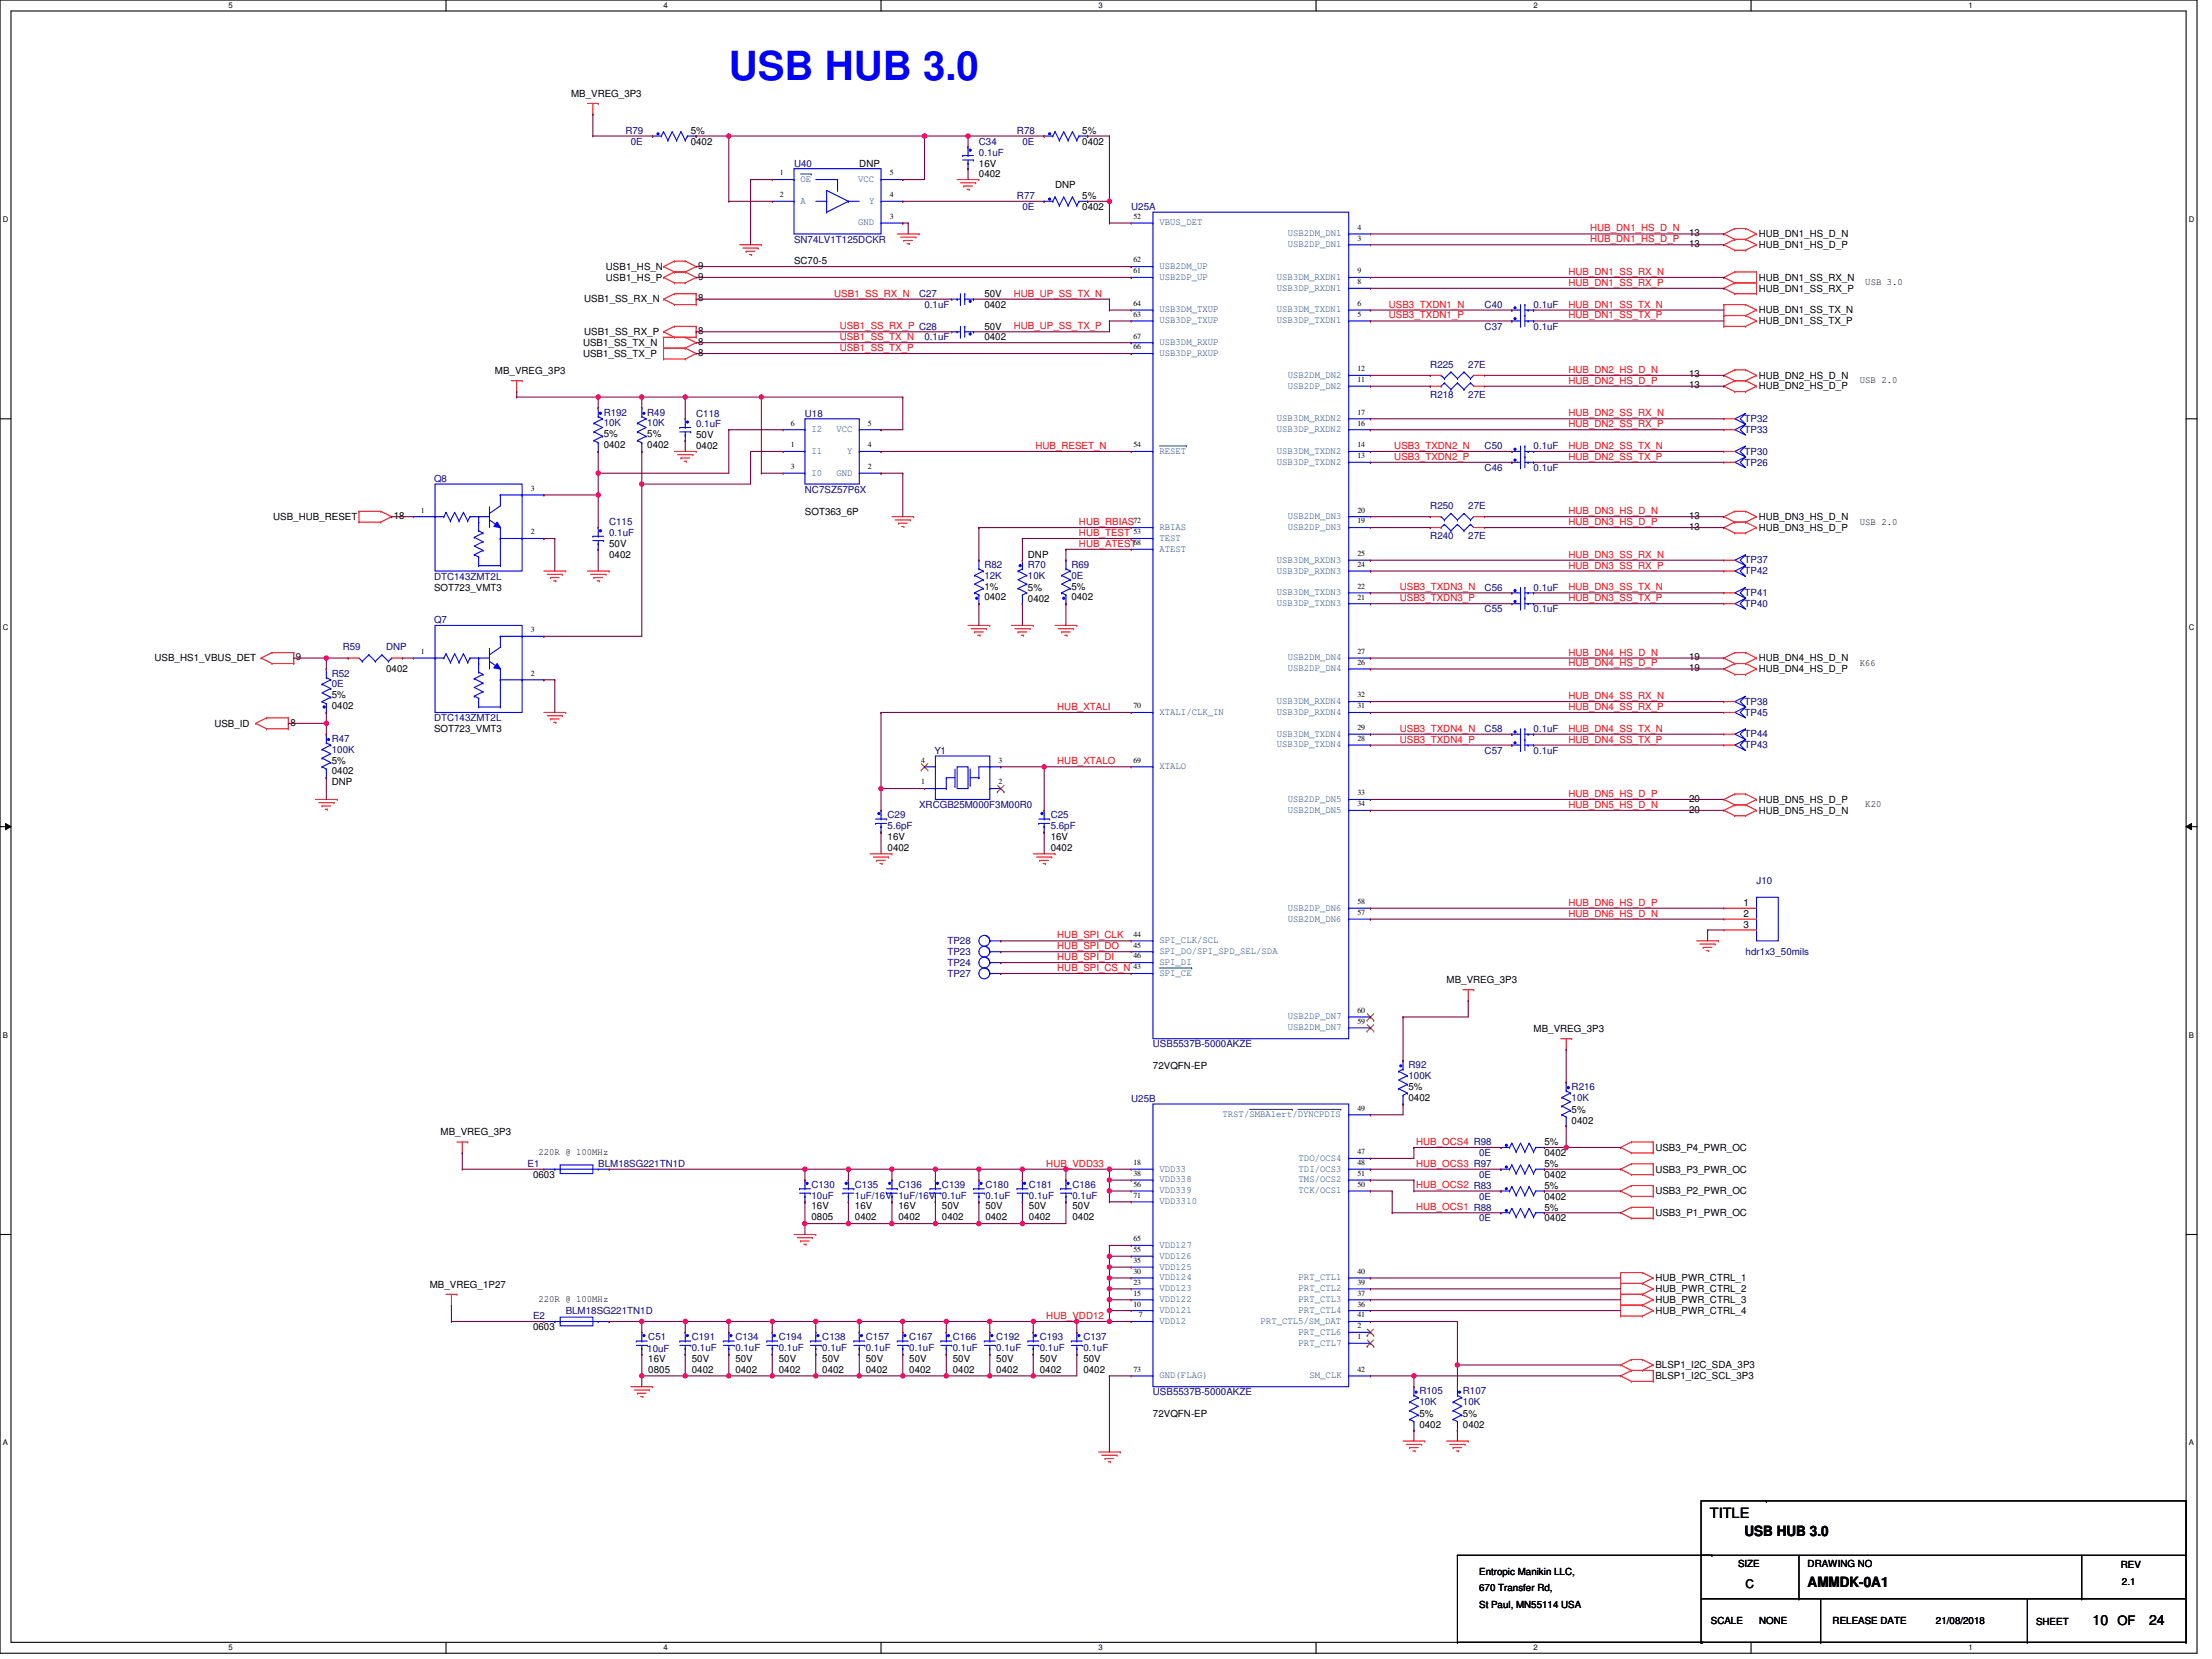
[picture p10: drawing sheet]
<svg xmlns="http://www.w3.org/2000/svg" width="610mm" height="457mm" viewBox="0 0 610 457" stroke-linecap="round" stroke-linejoin="round" font-family="sans-serif">
<defs><g id="words">
<text font-size="11.1" fill="#00f" x="200.8" y="22">USB HUB 3.0</text>
<g font-size="3.9">
<text x="471.2" y="418.3">TITLE</text>
<text x="480.8" y="423.2">USB HUB 3.0</text>
<text x="498.2" y="437.3">AMMDK-0A1</text>
<text x="576.7" y="447.7">10</text>
<text x="592.3" y="447.7">24</text>
</g>
<text font-size="3.6" x="583.6" y="447.7">OF</text>
<text font-size="3.3" x="481.1" y="437.6">C</text>
<g font-size="2.7">
<text x="157.4" y="26.7">MB_VREG_3P3</text>
<text x="190.4" y="36.9">5%</text>
<text x="190.4" y="39.9">0402</text>
<text x="298.3" y="36.9">5%</text>
<text x="298.3" y="39.9">0402</text>
<text x="236.8" y="45.9">DNP</text>
<text x="269.8" y="45.9">16V</text>
<text x="269.8" y="48.9">0402</text>
<text x="290.8" y="51.9">DNP</text>
<text x="298.3" y="54.9">5%</text>
<text x="298.3" y="57.9">0402</text>
<text x="465.5" y="65.1">13</text>
<text x="484.7" y="65.4">HUB_DN1_HS_D_N</text>
<text x="465.5" y="68.1">13</text>
<text x="484.7" y="68.4">HUB_DN1_HS_D_P</text>
<text x="167" y="77.3">USB1_HS_P</text>
<text x="167" y="74.4">USB1_HS_N</text>
<text x="192.4" y="77">9</text>
<text x="192.4" y="74.1">9</text>
<text x="218.8" y="72.9">SC70-5</text>
<text x="484.7" y="77.3">HUB_DN1_SS_RX_N</text>
<text x="161" y="83.4">USB1_SS_RX_N</text>
<text x="192.4" y="83">8</text>
<text x="271.3" y="81.9">50V</text>
<text x="484.7" y="80.3">HUB_DN1_SS_RX_P</text>
<text x="514.1" y="78.6">USB 3.0</text>
<text x="271.3" y="84.8">0402</text>
<text x="484.7" y="86.3">HUB_DN1_SS_TX_N</text>
<text x="484.7" y="89.3">HUB_DN1_SS_TX_P</text>
<text x="160.7" y="95.3">USB1_SS_TX_N</text>
<text x="161" y="92.3">USB1_SS_RX_P</text>
<text x="192.4" y="95">8</text>
<text x="192.4" y="92">8</text>
<text x="271.3" y="90.8">50V</text>
<text x="271.3" y="93.8">0402</text>
<text x="160.7" y="98.3">USB1_SS_TX_P</text>
<text x="192.4" y="98">8</text>
<text x="136.4" y="103.1">MB_VREG_3P3</text>
<text x="465.5" y="104">13</text>
<text x="465.5" y="107">13</text>
<text x="484.7" y="104.3">HUB_DN2_HS_D_N</text>
<text x="484.7" y="107.3">HUB_DN2_HS_D_P</text>
<text x="512.5" y="105.6">USB 2.0</text>
<text x="166.4" y="120.5">5%</text>
<text x="166.4" y="123.5">0402</text>
<text x="178.4" y="120.5">5%</text>
<text x="178.4" y="123.5">0402</text>
<text x="191.9" y="120.8">50V</text>
<text x="191.9" y="123.8">0402</text>
<text x="75.3" y="143.3">USB_HUB_RESET</text>
<text x="108.5" y="143">18</text>
<text x="221.8" y="141.8">SOT363_6P</text>
<text x="465.5" y="143">13</text>
<text x="484.7" y="143.3">HUB_DN3_HS_D_N</text>
<text x="465.5" y="146">13</text>
<text x="484.7" y="146.3">HUB_DN3_HS_D_P</text>
<text x="512.5" y="144.5">USB 2.0</text>
<text x="167.9" y="150.8">50V</text>
<text x="167.9" y="153.8">0402</text>
<text x="283.3" y="153.8">DNP</text>
<text x="119.6" y="162.8">SOT723_VMT3</text>
<text x="271.3" y="162.5">1%</text>
<text x="271.3" y="165.5">0402</text>
<text x="283.3" y="162.8">5%</text>
<text x="283.3" y="165.8">0402</text>
<text x="295.3" y="162.5">5%</text>
<text x="295.3" y="165.5">0402</text>
<text x="42.6" y="182.2">USB_HS1_VBUS_DET</text>
<text x="81.6" y="181.9">9</text>
<text x="106.4" y="185.2">0402</text>
<text x="465.5" y="185">19</text>
<text x="465.5" y="181.9">19</text>
<text x="484.7" y="185.2">HUB_DN4_HS_D_P</text>
<text x="484.7" y="182.2">HUB_DN4_HS_D_N</text>
<text x="512.5" y="183.5">K66</text>
<text x="91.4" y="192.4">5%</text>
<text x="91.4" y="195.4">0402</text>
<text x="59.1" y="200.2">USB_ID</text>
<text x="80.1" y="199.9">8</text>
<text x="119.6" y="201.7">SOT723_VMT3</text>
<text x="91.4" y="210.4">5%</text>
<text x="91.4" y="213.4">0402</text>
<text x="91.4" y="216.4">DNP</text>
<text x="465.5" y="220.9">20</text>
<text x="484.7" y="221.2">HUB_DN5_HS_D_P</text>
<text x="465.5" y="223.9">20</text>
<text x="484.7" y="224.2">HUB_DN5_HS_D_N</text>
<text x="514.1" y="222.5">K20</text>
<text x="244.6" y="231.4">16V</text>
<text x="289.6" y="231.4">16V</text>
<text x="244.6" y="234.4">0402</text>
<text x="289.6" y="234.4">0402</text>
<text x="480.5" y="249.7">1</text>
<text x="480.5" y="252.7">2</text>
<text x="480.5" y="255.7">3</text>
<text x="398.7" y="271">MB_VREG_3P3</text>
<text x="422.6" y="284.5">MB_VREG_3P3</text>
<text x="317.7" y="294.6">72VQFN-EP</text>
<text x="388.2" y="300.3">5%</text>
<text x="388.2" y="303.3">0402</text>
<text x="433.1" y="306.6">5%</text>
<text x="433.1" y="309.6">0402</text>
<text x="121.4" y="312.9">MB_VREG_3P3</text>
<text x="425.6" y="315.6">5%</text>
<text x="456.2" y="317.1">USB3_P4_PWR_OC</text>
<text x="148.4" y="318.4">220R @ 100MHz</text>
<text x="425.6" y="321.6">5%</text>
<text x="425.6" y="318.6">0402</text>
<text x="456.2" y="323.1">USB3_P3_PWR_OC</text>
<text x="146.9" y="324.6">0603</text>
<text x="425.6" y="324.6">0402</text>
<text x="425.6" y="327.6">5%</text>
<text x="456.2" y="329.1">USB3_P2_PWR_OC</text>
<text x="223.6" y="333.3">16V</text>
<text x="235.6" y="333.3">16V</text>
<text x="247.6" y="333.3">16V</text>
<text x="259.6" y="333.3">50V</text>
<text x="271.6" y="333.3">50V</text>
<text x="283.6" y="333.3">50V</text>
<text x="295.5" y="333.3">50V</text>
<text x="425.6" y="330.6">0402</text>
<text x="425.6" y="333.6">5%</text>
<text x="456.2" y="335.1">USB3_P1_PWR_OC</text>
<text x="223.6" y="336.3">0805</text>
<text x="235.6" y="336.3">0402</text>
<text x="247.6" y="336.3">0402</text>
<text x="259.6" y="336.3">0402</text>
<text x="271.6" y="336.3">0402</text>
<text x="283.6" y="336.3">0402</text>
<text x="295.5" y="336.3">0402</text>
<text x="425.6" y="336.6">0402</text>
<text x="456.2" y="353.1">HUB_PWR_CTRL_1</text>
<text x="118.4" y="354.9">MB_VREG_1P27</text>
<text x="148.4" y="358.9">220R @ 100MHz</text>
<text x="456.2" y="356.1">HUB_PWR_CTRL_2</text>
<text x="456.2" y="359.1">HUB_PWR_CTRL_3</text>
<text x="456.2" y="362.1">HUB_PWR_CTRL_4</text>
<text x="146.9" y="366.6">0603</text>
<text x="178.7" y="375.3">16V</text>
<text x="190.6" y="375.3">50V</text>
<text x="202.6" y="375.3">50V</text>
<text x="214.6" y="375.3">50V</text>
<text x="226.6" y="375.3">50V</text>
<text x="238.6" y="375.3">50V</text>
<text x="250.6" y="375.3">50V</text>
<text x="262.6" y="375.3">50V</text>
<text x="274.6" y="375.3">50V</text>
<text x="286.6" y="375.3">50V</text>
<text x="298.6" y="375.3">50V</text>
<text x="456.2" y="377.1">BLSP1_I2C_SDA_3P3</text>
<text x="178.7" y="378.3">0805</text>
<text x="190.6" y="378.3">0402</text>
<text x="202.6" y="378.3">0402</text>
<text x="214.6" y="378.3">0402</text>
<text x="226.6" y="378.3">0402</text>
<text x="238.6" y="378.3">0402</text>
<text x="250.6" y="378.3">0402</text>
<text x="262.6" y="378.3">0402</text>
<text x="274.6" y="378.3">0402</text>
<text x="286.6" y="378.3">0402</text>
<text x="298.6" y="378.3">0402</text>
<text x="456.2" y="380.1">BLSP1_I2C_SCL_3P3</text>
<text x="317.7" y="390.6">72VQFN-EP</text>
<text x="391.2" y="390.6">5%</text>
<text x="391.2" y="393.6">0402</text>
<text x="403.2" y="390.6">5%</text>
<text x="403.2" y="393.6">0402</text>
<text x="479" y="431.9">SIZE</text>
<text x="498.2" y="431.9">DRAWING NO</text>
<text x="407.6" y="434">Entropic Manikin LLC,</text>
<text x="584.5" y="432.2">REV</text>
<text x="584.8" y="436.7">2.1</text>
<text x="407.6" y="438.5">670 Transfer Rd,</text>
<text x="407.6" y="443">St Paul, MN55114 USA</text>
<text x="471.5" y="447.5">SCALE</text>
<text x="484.8" y="447.5">NONE</text>
<text x="505.1" y="447.5">RELEASE DATE</text>
<text x="533.5" y="447.5">21/08/2018</text>
<text x="561.1" y="447.8">SHEET</text>
</g>
<g font-size="2.7" fill="#000080">
<text x="172.4" y="36.9">R79</text>
<text x="173.9" y="39.9">0E</text>
<text x="269.8" y="39.9">C34</text>
<text x="280.3" y="36.9">R78</text>
<text x="281.8" y="39.9">0E</text>
<text x="218.8" y="45.9">U40</text>
<text x="269.8" y="42.9">0.1uF</text>
<text x="280.3" y="54.9">R77</text>
<text x="281.8" y="57.9">0E</text>
<text x="311.7" y="57.9">U25A</text>
<text x="218.8" y="66.9">SN74LV1T125DCKR</text>
<text x="253.3" y="81.9">C27</text>
<text x="254.8" y="84.8">0.1uF</text>
<text x="409.2" y="84.8">C40</text>
<text x="422.6" y="84.8">0.1uF</text>
<text x="254.8" y="93.8">0.1uF</text>
<text x="409.2" y="90.8">C37</text>
<text x="422.6" y="90.8">0.1uF</text>
<text x="394.2" y="101.3">R225</text>
<text x="404.6" y="101.3">27E</text>
<text x="394.2" y="109.7">R218</text>
<text x="404.6" y="109.7">27E</text>
<text x="166.4" y="114.5">R192</text>
<text x="166.4" y="117.5">10K</text>
<text x="178.4" y="114.5">R49</text>
<text x="178.4" y="117.5">10K</text>
<text x="191.9" y="114.8">C118</text>
<text x="191.9" y="117.8">0.1uF</text>
<text x="221.8" y="114.8">U18</text>
<text x="480.8" y="116.3">TP32</text>
<text x="480.8" y="119.3">TP33</text>
<text x="409.2" y="123.8">C50</text>
<text x="422.6" y="123.8">0.1uF</text>
<text x="480.8" y="125.3">TP30</text>
<text x="409.2" y="129.8">C46</text>
<text x="422.6" y="129.8">0.1uF</text>
<text x="480.8" y="128.3">TP26</text>
<text x="119.6" y="132.8">Q8</text>
<text x="221.8" y="135.8">NC7SZ57P6X</text>
<text x="394.2" y="140.3">R250</text>
<text x="404.6" y="140.3">27E</text>
<text x="167.9" y="144.8">C115</text>
<text x="167.9" y="147.8">0.1uF</text>
<text x="394.2" y="148.7">R240</text>
<text x="404.6" y="148.7">27E</text>
<text x="480.8" y="155.3">TP37</text>
<text x="119.6" y="159.8">DTC143ZMT2L</text>
<text x="271.3" y="156.5">R82</text>
<text x="271.3" y="159.5">12K</text>
<text x="283.3" y="156.5">R70</text>
<text x="283.3" y="159.5">10K</text>
<text x="295.3" y="156.5">R69</text>
<text x="295.3" y="159.5">0E</text>
<text x="480.8" y="158.3">TP42</text>
<text x="409.2" y="162.8">C56</text>
<text x="422.6" y="162.8">0.1uF</text>
<text x="480.8" y="164.3">TP41</text>
<text x="480.8" y="167.3">TP40</text>
<text x="119.6" y="171.8">Q7</text>
<text x="409.2" y="168.8">C55</text>
<text x="422.6" y="168.8">0.1uF</text>
<text x="94.4" y="179.3">R59</text>
<text x="106.4" y="179.3">DNP</text>
<text x="91.4" y="186.5">R52</text>
<text x="91.4" y="189.4">0E</text>
<text x="480.8" y="194.2">TP38</text>
<text x="480.8" y="197.2">TP45</text>
<text x="119.6" y="198.7">DTC143ZMT2L</text>
<text x="409.2" y="201.7">C58</text>
<text x="422.6" y="201.7">0.1uF</text>
<text x="480.8" y="203.2">TP44</text>
<text x="91.4" y="204.4">R47</text>
<text x="91.4" y="207.4">100K</text>
<text x="257.5" y="207.7">Y1</text>
<text x="409.2" y="207.7">C57</text>
<text x="422.6" y="207.7">0.1uF</text>
<text x="480.8" y="206.2">TP43</text>
<text x="244.6" y="225.4">C29</text>
<text x="253.3" y="222.7">XRCGB25M000F3M00R0</text>
<text x="289.6" y="225.4">C25</text>
<text x="244.6" y="228.4">5.6pF</text>
<text x="289.6" y="228.4">5.6pF</text>
<text x="484.1" y="243.7">J10</text>
<text x="261.1" y="263.2">TP23</text>
<text x="261.1" y="260.2">TP28</text>
<text x="481.1" y="263.2">hdr1x3_50mils</text>
<text x="261.1" y="266.2">TP24</text>
<text x="261.1" y="269.2">TP27</text>
<text x="317.7" y="288.6">USB5537B-5000AKZE</text>
<text x="388.2" y="294.3">R92</text>
<text x="388.2" y="297.3">100K</text>
<text x="311.7" y="303.6">U25B</text>
<text x="433.1" y="300.3">R216</text>
<text x="433.1" y="303.3">10K</text>
<text x="145.4" y="321.6">E1</text>
<text x="164.9" y="321.6">BLM18SG221TN1D</text>
<text x="407.6" y="318.6">0E</text>
<text x="223.6" y="327.3">C130</text>
<text x="235.6" y="327.3">C135</text>
<text x="247.6" y="327.3">C136</text>
<text x="259.6" y="327.3">C139</text>
<text x="271.6" y="327.3">C180</text>
<text x="283.6" y="327.3">C181</text>
<text x="295.5" y="327.3">C186</text>
<text x="407.6" y="324.6">0E</text>
<text x="223.6" y="330.3">10uF</text>
<text x="235.6" y="330.3">1uF/16V 1uF/16V 0.1uF</text>
<text x="271.6" y="330.3">0.1uF</text>
<text x="283.6" y="330.3">0.1uF</text>
<text x="295.5" y="330.3">0.1uF</text>
<text x="407.6" y="330.6">0E</text>
<text x="407.6" y="336.6">0E</text>
<text x="146.9" y="363.6">E2</text>
<text x="155.9" y="362.1">BLM18SG221TN1D</text>
<text x="178.7" y="369.3">C51</text>
<text x="190.6" y="369.3">C191</text>
<text x="202.6" y="369.3">C134</text>
<text x="214.6" y="369.3">C194</text>
<text x="226.6" y="369.3">C138</text>
<text x="238.6" y="369.3">C157</text>
<text x="250.6" y="369.3">C167</text>
<text x="262.6" y="369.3">C166</text>
<text x="274.6" y="369.3">C192</text>
<text x="286.6" y="369.3">C193</text>
<text x="298.6" y="369.3">C137</text>
<text x="178.4" y="372.6">10uF</text>
<text x="190.6" y="372.3">0.1uF</text>
<text x="202.6" y="372.3">0.1uF</text>
<text x="214.6" y="372.3">0.1uF</text>
<text x="226.6" y="372.3">0.1uF</text>
<text x="238.6" y="372.3">0.1uF</text>
<text x="250.6" y="372.3">0.1uF</text>
<text x="262.6" y="372.3">0.1uF</text>
<text x="274.6" y="372.3">0.1uF</text>
<text x="286.6" y="372.3">0.1uF</text>
<text x="298.6" y="372.3">0.1uF</text>
<text x="317.7" y="384.6">USB5537B-5000AKZE</text>
<text x="391.2" y="384.3">R105</text>
<text x="391.2" y="387.3">10K</text>
<text x="403.2" y="384.3">R107</text>
<text x="403.2" y="387.3">10K</text>
</g>
<g font-size="2.7" fill="#004080">
<text x="220.6" y="50.1">OE</text>
<text x="236.5" y="50.1">VCC</text>
<text x="220.6" y="56.1">A</text>
<text x="239.5" y="56.1">Y</text>
<text x="236.5" y="62.1">GND</text>
<text x="319.5" y="62.1">VBUS_DET</text>
<text x="354.9" y="65.1">USB2DM_DN1</text>
<text x="354.9" y="68.1">USB2DP_DN1</text>
<text x="319.5" y="74.1">USB2DM_UP</text>
<text x="319.5" y="77.1">USB2DP_UP</text>
<text x="351.9" y="77.1">USB3DM_RXDN1</text>
<text x="351.9" y="80.1">USB3DP_RXDN1</text>
<text x="319.5" y="86.1">USB3DM_TXUP</text>
<text x="319.5" y="89.1">USB3DP_TXUP</text>
<text x="351.9" y="89.1">USB3DP_TXDN1</text>
<text x="351.9" y="86.1">USB3DM_TXDN1</text>
<text x="319.5" y="95.1">USB3DM_RXUP</text>
<text x="319.5" y="98.1">USB3DP_RXUP</text>
<text x="354.9" y="104.1">USB2DM_DN2</text>
<text x="354.9" y="107.1">USB2DP_DN2</text>
<text x="223.6" y="119.1">I2</text>
<text x="230.5" y="119.1">VCC</text>
<text x="351.9" y="119.1">USB3DP_RXDN2</text>
<text x="351.9" y="116.1">USB3DM_RXDN2</text>
<text x="223.6" y="125.1">I1</text>
<text x="233.5" y="125.1">Y</text>
<text x="319.5" y="125.1">RESET</text>
<text x="351.9" y="125.1">USB3DM_TXDN2</text>
<text x="223.6" y="131.1">I0</text>
<text x="230.5" y="131.1">GND</text>
<text x="351.9" y="128.1">USB3DP_TXDN2</text>
<text x="354.9" y="143.1">USB2DM_DN3</text>
<text x="319.5" y="146">RBIAS</text>
<text x="319.5" y="149.1">TEST</text>
<text x="354.9" y="146">USB2DP_DN3</text>
<text x="319.5" y="152">ATEST</text>
<text x="351.9" y="155">USB3DM_RXDN3</text>
<text x="351.9" y="158.1">USB3DP_RXDN3</text>
<text x="351.9" y="167">USB3DP_TXDN3</text>
<text x="351.9" y="164">USB3DM_TXDN3</text>
<text x="354.9" y="182">USB2DM_DN4</text>
<text x="354.9" y="185">USB2DP_DN4</text>
<text x="319.5" y="197">XTALI/CLK_IN</text>
<text x="351.9" y="197">USB3DP_RXDN4</text>
<text x="351.9" y="194">USB3DM_RXDN4</text>
<text x="351.9" y="203">USB3DM_TXDN4</text>
<text x="351.9" y="206">USB3DP_TXDN4</text>
<text x="319.5" y="212">XTALO</text>
<text x="354.9" y="221">USB2DP_DN5</text>
<text x="354.9" y="224">USB2DM_DN5</text>
<text x="354.9" y="251">USB2DP_DN6</text>
<text x="354.9" y="254">USB2DM_DN6</text>
<text x="319.5" y="259.9">SPI_CLK/SCL</text>
<text x="319.5" y="263">SPI_DO/SPI_SPD_SEL/SDA</text>
<text x="319.5" y="265.9">SPI_DI</text>
<text x="319.5" y="268.9">SPI_CE</text>
<text x="354.9" y="280.9">USB2DP_DN7</text>
<text x="354.9" y="283.9">USB2DM_DN7</text>
<text x="336.9" y="307.9">TRST/SMBAlert/DYNCPDIS</text>
<text x="319.5" y="322.9">VDD33</text>
<text x="357.9" y="322.9">TDI/OCS3</text>
<text x="357.9" y="319.9">TDO/OCS4</text>
<text x="319.5" y="325.9">VDD338</text>
<text x="319.5" y="328.9">VDD339</text>
<text x="357.9" y="328.9">TCK/OCS1</text>
<text x="357.9" y="325.9">TMS/OCS2</text>
<text x="319.5" y="331.9">VDD3310</text>
<text x="319.5" y="346.9">VDD126</text>
<text x="319.5" y="343.9">VDD127</text>
<text x="319.5" y="352.9">VDD124</text>
<text x="319.5" y="349.9">VDD125</text>
<text x="357.9" y="352.9">PRT_CTL1</text>
<text x="319.5" y="358.9">VDD122</text>
<text x="319.5" y="355.9">VDD123</text>
<text x="357.9" y="358.9">PRT_CTL3</text>
<text x="357.9" y="355.9">PRT_CTL2</text>
<text x="319.5" y="364.8">VDD12</text>
<text x="319.5" y="361.8">VDD121</text>
<text x="347.4" y="364.8">PRT_CTL5/SM_DAT</text>
<text x="357.9" y="361.8">PRT_CTL4</text>
<text x="357.9" y="370.8">PRT_CTL7</text>
<text x="357.9" y="367.9">PRT_CTL6</text>
<text x="319.5" y="379.8">GND(FLAG)</text>
<text x="360.9" y="379.8">SM_CLK</text>
</g>
<g font-size="2.7" fill="#f00">
<text x="438.2" y="63.8">HUB_DN1_HS_D_N</text>
<text x="438.2" y="66.8">HUB_DN1_HS_D_P</text>
<text x="432.2" y="75.8">HUB_DN1_SS_RX_N</text>
<text x="229.9" y="81.7">USB1_SS_RX_N</text>
<text x="279.4" y="81.7">HUB_UP_SS_TX_N</text>
<text x="432.2" y="78.8">HUB_DN1_SS_RX_P</text>
<text x="382.8" y="84.8">USB3_TXDN1_N</text>
<text x="382.8" y="87.8">USB3_TXDN1_P</text>
<text x="432.2" y="84.8">HUB_DN1_SS_TX_N</text>
<text x="432.2" y="87.8">HUB_DN1_SS_TX_P</text>
<text x="231.4" y="90.7">USB1_SS_RX_P C28</text>
<text x="231.4" y="93.7">USB1_SS_TX_N</text>
<text x="279.4" y="90.7">HUB_UP_SS_TX_P</text>
<text x="231.4" y="96.7">USB1_SS_TX_P</text>
<text x="432.2" y="102.7">HUB_DN2_HS_D_N</text>
<text x="432.2" y="105.7">HUB_DN2_HS_D_P</text>
<text x="432.2" y="114.7">HUB_DN2_SS_RX_N</text>
<text x="432.2" y="117.7">HUB_DN2_SS_RX_P</text>
<text x="285.3" y="123.7">HUB_RESET_N</text>
<text x="384.3" y="123.7">USB3_TXDN2_N</text>
<text x="432.2" y="123.7">HUB_DN2_SS_TX_N</text>
<text x="384.3" y="126.7">USB3_TXDN2_P</text>
<text x="432.2" y="126.7">HUB_DN2_SS_TX_P</text>
<text x="432.2" y="141.7">HUB_DN3_HS_D_N</text>
<text x="297.3" y="144.7">HUB_RBIAS</text>
<text x="297.3" y="147.7">HUB_TEST</text>
<text x="432.2" y="144.7">HUB_DN3_HS_D_P</text>
<text x="297.3" y="150.7">HUB_ATEST</text>
<text x="432.2" y="153.7">HUB_DN3_SS_RX_N</text>
<text x="432.2" y="156.7">HUB_DN3_SS_RX_P</text>
<text x="385.8" y="165.7">USB3_TXDN3_P</text>
<text x="385.8" y="162.7">USB3_TXDN3_N</text>
<text x="432.2" y="162.7">HUB_DN3_SS_TX_N</text>
<text x="432.2" y="165.7">HUB_DN3_SS_TX_P</text>
<text x="432.2" y="180.7">HUB_DN4_HS_D_N</text>
<text x="432.2" y="183.7">HUB_DN4_HS_D_P</text>
<text x="291.4" y="195.6">HUB_XTALI</text>
<text x="432.2" y="192.7">HUB_DN4_SS_RX_N</text>
<text x="432.2" y="195.6">HUB_DN4_SS_RX_P</text>
<text x="385.8" y="201.6">USB3_TXDN4_N</text>
<text x="432.2" y="201.6">HUB_DN4_SS_TX_N</text>
<text x="385.8" y="204.6">USB3_TXDN4_P</text>
<text x="432.2" y="204.6">HUB_DN4_SS_TX_P</text>
<text x="291.4" y="210.6">HUB_XTALO</text>
<text x="432.2" y="219.6">HUB_DN5_HS_D_P</text>
<text x="432.2" y="222.6">HUB_DN5_HS_D_N</text>
<text x="432.2" y="249.6">HUB_DN6_HS_D_P</text>
<text x="432.2" y="252.6">HUB_DN6_HS_D_N</text>
<text x="291.4" y="258.6">HUB_SPI_CLK</text>
<text x="291.4" y="261.6">HUB_SPI_DO</text>
<text x="291.4" y="264.6">HUB_SPI_DI</text>
<text x="291.4" y="267.6">HUB_SPI_CS_N</text>
<text x="390.2" y="315.5">HUB_OCS4 R98</text>
<text x="288.4" y="321.5">HUB_VDD33</text>
<text x="390.2" y="321.5">HUB_OCS3 R97</text>
<text x="390.2" y="327.5">HUB_OCS2 R83</text>
<text x="390.2" y="333.5">HUB_OCS1 R88</text>
<text x="288.4" y="363.5">HUB_VDD12</text>
</g>
<g font-size="2.2">
<text x="214.9" y="48.3">1</text>
<text x="245.2" y="48.3">5</text>
<text x="214.9" y="54.3">2</text>
<text x="245.2" y="54.3">4</text>
<text x="245.2" y="60.3">3</text>
<text x="312.3" y="60.3">52</text>
<text x="374.1" y="63.3">4</text>
<text x="374.1" y="66.3">3</text>
<text x="312.3" y="72.3">62</text>
<text x="312.3" y="75.3">61</text>
<text x="374.1" y="75.3">9</text>
<text x="374.1" y="78.3">8</text>
<text x="312.3" y="84.3">64</text>
<text x="312.3" y="87.3">63</text>
<text x="374.1" y="87.3">5</text>
<text x="374.1" y="84.3">6</text>
<text x="312.3" y="93.3">67</text>
<text x="312.3" y="96.3">66</text>
<text x="374.1" y="102.3">12</text>
<text x="374.1" y="105.3">11</text>
<text x="217.9" y="117.3">6</text>
<text x="239.2" y="117.3">5</text>
<text x="374.1" y="117.3">16</text>
<text x="374.1" y="114.3">17</text>
<text x="217.9" y="123.3">1</text>
<text x="239.2" y="123.3">4</text>
<text x="312.3" y="123.3">54</text>
<text x="374.1" y="123.3">14</text>
<text x="217.9" y="129.3">3</text>
<text x="239.2" y="129.3">2</text>
<text x="374.1" y="126.3">13</text>
<text x="146.3" y="135.3">3</text>
<text x="116" y="141.3">1</text>
<text x="374.1" y="141.3">20</text>
<text x="146.3" y="147.3">2</text>
<text x="312.3" y="144.3">72</text>
<text x="312.3" y="147.3">53</text>
<text x="374.1" y="144.3">19</text>
<text x="312.3" y="150.3">68</text>
<text x="374.1" y="153.2">25</text>
<text x="374.1" y="156.3">24</text>
<text x="374.1" y="165.2">21</text>
<text x="374.1" y="162.2">22</text>
<text x="146.3" y="174.2">3</text>
<text x="116" y="180.2">1</text>
<text x="374.1" y="180.2">27</text>
<text x="374.1" y="183.2">26</text>
<text x="146.3" y="186.2">2</text>
<text x="312.3" y="195.2">70</text>
<text x="374.1" y="195.2">31</text>
<text x="374.1" y="192.2">32</text>
<text x="374.1" y="201.2">29</text>
<text x="374.1" y="204.2">28</text>
<text x="253.9" y="210.2">4</text>
<text x="275.2" y="210.2">3</text>
<text x="312.3" y="210.2">69</text>
<text x="253.9" y="216.2">1</text>
<text x="275.2" y="216.2">2</text>
<text x="374.1" y="219.2">33</text>
<text x="374.1" y="222.2">34</text>
<text x="374.1" y="249.2">58</text>
<text x="374.1" y="252.2">57</text>
<text x="312.3" y="258.1">44</text>
<text x="312.3" y="261.2">45</text>
<text x="312.3" y="264.1">46</text>
<text x="312.3" y="267.1">43</text>
<text x="374.1" y="279.1">60</text>
<text x="374.1" y="282.1">59</text>
<text x="374.1" y="306.1">49</text>
<text x="312.3" y="321.1">18</text>
<text x="374.1" y="321.1">48</text>
<text x="374.1" y="318.1">47</text>
<text x="312.3" y="324.1">38</text>
<text x="312.3" y="327.1">56</text>
<text x="374.1" y="327.1">50</text>
<text x="374.1" y="324.1">51</text>
<text x="312.3" y="330.1">71</text>
<text x="312.3" y="345.1">55</text>
<text x="312.3" y="342.1">65</text>
<text x="312.3" y="351.1">30</text>
<text x="312.3" y="348.1">35</text>
<text x="374.1" y="351.1">40</text>
<text x="312.3" y="357.1">15</text>
<text x="312.3" y="354.1">23</text>
<text x="374.1" y="357.1">37</text>
<text x="374.1" y="354.1">39</text>
<text x="312.3" y="360.1">10</text>
<text x="313.8" y="363">7</text>
<text x="374.1" y="363">41</text>
<text x="374.1" y="360.1">36</text>
<text x="374.1" y="369">1</text>
<text x="374.1" y="366.1">2</text>
<text x="312.3" y="378">73</text>
<text x="374.1" y="378">42</text>
</g>
<g font-size="2.1">
<text x="63" y="2.3">5</text>
<text x="182.9" y="2.3">4</text>
<text x="302.7" y="2.3">3</text>
<text x="422.6" y="2.3">2</text>
<text x="542.5" y="2.3">1</text>
<text x=".8" y="61.2">D</text>
<text x="603.2" y="61.2">D</text>
<text x=".8" y="173.5">C</text>
<text x="603.2" y="173.5">C</text>
<text x=".8" y="285.9">B</text>
<text x="603.2" y="285.9">B</text>
<text x=".8" y="398.3">A</text>
<text x="603.2" y="398.3">A</text>
<text x="63" y="454.8">5</text>
<text x="182.9" y="454.8">4</text>
<text x="302.7" y="454.8">3</text>
<text x="422.6" y="454.8">2</text>
<text x="542.5" y="454.8">1</text>
</g>
</g></defs>
<path d="M0 0h605.5v455.6h-605.5zM3 3h599.5v449.6h-599.5z" fill="none" stroke="#000" stroke-width=".3"/>
<g fill="#fff">
<path d="M63 .3h1.2v2.4h-1.2z"/>
<path d="M63 452.9h1.2v2.4h-1.2z"/>
</g>
<path d="M122.9 0v3M122.9 452.6v3" fill="none" stroke="#000" stroke-width=".3"/>
<g fill="#fff">
<path d="M182.9 .3h1.1v2.4h-1.1z"/>
<path d="M182.9 452.9h1.1v2.4h-1.1z"/>
</g>
<path d="M242.8 0v3M242.8 452.6v3" fill="none" stroke="#000" stroke-width=".3"/>
<g fill="#fff">
<path d="M302.7 .3h1.2v2.4h-1.2z"/>
<path d="M302.7 452.9h1.2v2.4h-1.2z"/>
</g>
<path d="M362.7 0v3M362.7 452.6v3" fill="none" stroke="#000" stroke-width=".3"/>
<g fill="#fff">
<path d="M422.6 .3h1.2v2.4h-1.2z"/>
<path d="M422.6 452.9h1.2v2.4h-1.2z"/>
</g>
<path d="M482.6 0v3M482.6 452.6v3" fill="none" stroke="#000" stroke-width=".3"/>
<g fill="#fff">
<path d="M542.5 .3h1.2v2.4h-1.2z"/>
<path d="M542.5 452.9h1.2v2.4h-1.2z"/>
<path d="M.8 59.2h1.5v2.4h-1.5z"/>
<path d="M603.2 59.2h1.6v2.4h-1.6z"/>
<path d="M.8 171.6h1.5v2.4h-1.5z"/>
<path d="M603.2 171.6h1.6v2.4h-1.6z"/>
</g>
<path d="M0 115.4h3M602.5 115.4h3" fill="none" stroke="#000" stroke-width=".3"/>
<g fill="#fff">
<path d="M.8 284h1.4v2.4h-1.4z"/>
<path d="M603.2 284h1.4v2.4h-1.4z"/>
</g>
<path d="M0 227.8h3M602.5 227.8h3" fill="none" stroke="#000" stroke-width=".3"/>
<path d="M1.5 226.9l1.5 .9-1.5 .9zM602.5 227.8l1.5-.9v1.8z" fill="#000"/>
<path d="M1.5 226.9l1.5 .9-1.5 .9zM602.5 227.8l1.5-.9v1.8z" fill="none" stroke="#000" stroke-width=".28"/>
<g fill="#fff">
<path d="M.7 396.4h1.5v2.4h-1.5z"/>
<path d="M603.2 396.4h1.4v2.4h-1.4z"/>
</g>
<g fill="none" stroke="#000" stroke-width=".3">
<path d="M0 340.2h3M602.5 340.2h3M486.8 413.6h.1M401.7 428.6h.1M401.7 428.6h200.8M401.7 428.6v24M471.8 428.6h.1M495.8 428.6v12M573.7 428.6v12M602.5 428.6h.1M401.7 452.6h.1M401.7 452.6h200.8"/>
<path d="M468.8 452.6h.1M468.8 452.6v-39h133.7v39M468.8 440.6h133.7M469.1 452.6h.1M495.8 440.6h.1M501.8 452.6h.1M501.8 440.6v12M558.7 452.6h.1M558.7 440.6v12M573.7 440.6h.1M602.5 440.6h.1M602.5 452.6h.1"/>
</g>
<g fill="none" stroke="#f00" stroke-width=".3">
<path d="M161.9 28.5h3M163.4 31.5h.1M163.4 28.5v3M164.9 28.5h.1M263.8 49.5h6M264.7 50.4h4.2M265.6 51.3h.1M265.6 51.3h2.4M266.5 52.2h.6M267.1 52.2h.1M268.9 50.4h.1M269.8 49.5h.1"/>
<path d="M182.9 76.5h.1M182.9 73.5h.1M182.9 76.5l3 1.5M182.9 73.5l3 1.5M185.9 75h.1M185.9 78h.1M185.9 72h.1M185.9 75h2.9M185.9 78h2.9M185.9 75l-3 1.5M185.9 72l-3 1.5M185.9 72h2.9"/>
<path d="M188.8 75h.1M188.8 78h.1M188.8 72h.1M188.8 75l3.1 1.5M188.8 72l3.1 1.5M191.9 76.5h.1M191.9 73.5h.1M191.9 76.5l-3.1 1.5M191.9 73.5l-3.1 1.5M203.8 67.5h6M204.7 68.4h4.2M205.6 69.3h.1"/>
<path d="M205.6 69.3h2.4M206.5 70.2h.6M207.1 70.2h.1M208.9 68.4h.1M209.8 67.5h.1M247.3 64.5h6M248.2 65.4h4.2M249.1 66.3h.1M249.1 66.3h2.4M250 67.2h.6M250.6 67.2h.1M252.4 65.4h.1"/>
<path d="M253.3 64.5h.1M475.1 64.5h.1M475.1 67.5h.1M475.1 76.5h.1M475.1 79.5h.1M475.1 64.5l3 1.5M475.1 67.5l3 1.5M475.1 76.5l3 1.5M475.1 79.5l3 1.5M478.1 63h.1M478.1 66h.1M478.1 69h.1"/>
<path d="M478.1 75h.1M478.1 78h.1M478.1 63l-3 1.5M478.1 63h3M478.1 66h3M478.1 66l-3 1.5M478.1 69h3M478.1 75l-3 1.5M478.1 75h6M478.1 78h6M478.1 78l-3 1.5M481.1 63h.1"/>
<path d="M481.1 66h.1M481.1 69h.1M481.1 63l3 1.5M481.1 66l3 1.5M484.1 64.5h.1M484.1 67.5h.1M484.1 75h.1M484.1 78h.1M484.1 64.5l-3 1.5M484.1 67.5l-3 1.5M484.1 75v6M182.9 95.9h.1"/>
<path d="M182.9 92.9h.1M182.9 98.9h.1M182.9 82.4h.1M182.9 91.4h.1M182.9 92.9h9M182.9 95.9h5.9M182.9 92.9v6M182.9 98.9h5.9M182.9 82.4l3 1.5M182.9 91.4l3 1.5M185.9 81h.1M185.9 83.9h.1"/>
<path d="M185.9 89.9h.1M185.9 92.9h.1M185.9 83.9h6M185.9 89.9h6M185.9 81h6M185.9 81l-3 1.4M185.9 89.9l-3 1.5M188.8 92.9h.1M188.8 95.9h.1M188.8 98.9h.1M188.8 92.9l3.1 1.5M188.8 95.9l3.1 1.5"/>
<path d="M191.9 94.4h.1M191.9 97.4h.1M191.9 81h.1M191.9 83.9h.1M191.9 89.9h.1M191.9 92.9h.1M191.9 94.4l-3.1 1.5M191.9 97.4l-3.1 1.5M191.9 81v2.9M191.9 89.9v3M475.1 87h.1M475.1 83.9h.1"/>
<path d="M475.1 89.9h.1M475.1 83.9h6M475.1 87h6M475.1 83.9v6M475.1 89.9h6M478.1 81h.1M478.1 81h6M481.1 83.9h.1M481.1 87h.1M481.1 89.9h.1M481.1 83.9l3 1.5M481.1 87l3 1.5"/>
<path d="M484.1 85.4h.1M484.1 88.5h.1M484.1 81h.1M484.1 85.4l-3 1.6M484.1 88.5l-3 1.4M140.9 104.9h3M142.4 107.9h.1M142.4 104.9v3M143.9 104.9h.1M475.1 103.4h.1M475.1 106.4h.1M475.1 103.4l3 1.5"/>
<path d="M475.1 106.4l3 1.5M478.1 101.9h.1M478.1 104.9h.1M478.1 107.9h.1M478.1 101.9l-3 1.5M478.1 101.9h3M478.1 104.9h3M478.1 104.9l-3 1.5M478.1 107.9h3M481.1 101.9h.1M481.1 104.9h.1M481.1 107.9h.1"/>
<path d="M481.1 101.9l3 1.5M481.1 104.9l3 1.5M484.1 103.4h.1M484.1 106.4h.1M484.1 103.4l-3 1.5M484.1 106.4l-3 1.5M185.9 124.4h6M186.8 125.3h4.1M187.7 126.2h.1M187.7 126.2h2.4M188.6 127.1h.5M189.1 127.1h.1"/>
<path d="M190.9 125.3h.1M191.9 124.4h.1M98.9 143.9h.1M98.9 140.9h.1M98.9 140.9h6M98.9 143.9h6M98.9 140.9v3M104.9 140.9h.1M104.9 143.9h.1M104.9 140.9l3 1.5M107.9 142.4h.1M107.9 142.4l-3 1.5"/>
<path d="M149.9 157.4h6M150.8 158.3h4.2M151.7 159.2h.1M151.7 159.2h2.4M155 158.3h.1M155.9 157.4h.1M161.9 157.4h6M162.8 158.3h4.2M163.7 159.2h.1M163.7 159.2h2.4M167 158.3h.1M167.9 157.4h.1"/>
<path d="M245.8 142.4h6M246.7 143.3h4.2M247.6 144.2h.1M247.6 144.2h2.4M248.5 145.1h.6M249.1 145.1h.1M250.9 143.3h.1M251.8 142.4h.1M475.1 142.4h.1M475.1 145.4h.1M475.1 142.4l3 1.5M475.1 145.4l3 1.5"/>
<path d="M478.1 140.9h.1M478.1 143.9h.1M478.1 146.9h.1M478.1 140.9l-3 1.5M478.1 140.9h3M478.1 143.9h3M478.1 143.9l-3 1.5M478.1 146.9h3M481.1 140.9h.1M481.1 143.9h.1M481.1 146.9h.1M481.1 140.9l3 1.5"/>
<path d="M481.1 143.9l3 1.5M484.1 142.4h.1M484.1 145.4h.1M484.1 142.4l-3 1.5M484.1 145.4l-3 1.5M75 179.9h.1M75 179.9h6M75 179.9l-3 1.5M81 179.9h.1M81 179.9v3M152.6 160.1h.6M153.2 160.1h.1"/>
<path d="M164.6 160.1h.6M165.2 160.1h.1M266.8 172.4h6M267.7 173.3h4.2M268.6 174.2h.1M268.6 174.2h2.4M269.5 175.1h.6M270.1 175.1h.1M271.9 173.3h.1M272.8 172.4h.1M278.8 172.4h6M279.7 173.3h4.2"/>
<path d="M280.6 174.2h.1M280.6 174.2h2.4M281.5 175.1h.6M282.1 175.1h.1M283.9 173.3h.1M284.8 172.4h.1M290.8 172.4h6M291.7 173.3h4.1M292.6 174.2h.1M292.6 174.2h2.4M293.5 175.1h.5M294 175.1h.1"/>
<path d="M295.8 173.3h.1M296.8 172.4h.1M478.1 179.9h.1M478.1 179.9l-3 1.5M478.1 179.9h3M481.1 179.9h.1M481.1 179.9l3 1.5M70.5 199.3h.1M70.5 199.3l3 1.5M72 181.4h.1M72 181.4l3 1.5M73.5 197.8h.1"/>
<path d="M73.5 197.8l-3 1.5M73.5 197.8h6M75 182.9h.1M75 182.9h6M79.5 197.8h.1M79.5 197.8v3M81 182.9h.1M149.9 196.3h6M150.8 197.3h4.2M151.7 198.1h.1M151.7 198.1h2.4M152.6 199.1h.6"/>
<path d="M153.2 199.1h.1M155 197.3h.1M155.9 196.3h.1M475.1 184.4h.1M475.1 181.4h.1M475.1 184.4l3 1.5M475.1 181.4l3 1.5M478.1 182.9h.1M478.1 185.9h.1M478.1 182.9l-3 1.5M478.1 182.9h3M478.1 185.9h3"/>
<path d="M481.1 182.9h.1M481.1 185.9h.1M481.1 182.9l3 1.5M484.1 184.4h.1M484.1 181.4h.1M484.1 184.4l-3 1.5M484.1 181.4l-3 1.5M73.5 200.8h.1M73.5 200.8h6M79.5 200.8h.1M478.1 218.8h.1M478.1 218.8l-3 1.5"/>
<path d="M478.1 218.8h3M481.1 218.8h.1M481.1 218.8l3 1.5M87 220.3h5.9M87.8 221.2h4.3M88.8 222.1h.1M88.8 222.1h2.3M89.6 223h.7M90.3 223h.1M92.1 221.2h.1M92.9 220.3h.1M239.8 235.3h6"/>
<path d="M240.7 236.2h4.2M241.6 237.1h.1M241.6 237.1h2.4M242.5 238h.6M243.1 238h.1M244.9 236.2h.1M245.8 235.3h.1M284.8 235.3h6M285.7 236.2h4.2M286.6 237.1h.1M286.6 237.1h2.4M287.5 238h.6"/>
<path d="M288.1 238h.1M289.9 236.2h.1M290.8 235.3h.1M475.1 223.3h.1M475.1 220.3h.1M475.1 223.3l3 1.5M475.1 220.3l3 1.5M478.1 221.8h.1M478.1 224.8h.1M478.1 221.8l-3 1.5M478.1 221.8h3M478.1 224.8h3"/>
<path d="M481.1 221.8h.1M481.1 224.8h.1M481.1 221.8l3 1.5M484.1 223.3h.1M484.1 220.3h.1M484.1 223.3l-3 1.5M484.1 220.3l-3 1.5M467.6 259.3h6M473.6 259.3h.1M403.2 272.8h2.9M404.6 275.8h.1M404.6 272.8v3"/>
<path d="M406.1 272.8h.1M468.5 260.2h4.2M469.4 261.1h.1M469.4 261.1h2.4M470.3 262h.6M470.9 262h.1M472.7 260.2h.1M430.1 286.3h3M431.6 289.3h.1M431.6 286.3v3M433.1 286.3h.1M125.9 314.7h3"/>
<path d="M127.4 317.7h.1M127.4 314.7v3M128.9 314.7h.1M446.6 316.2h.1M446.6 316.2l3 1.5M449.6 314.7h.1M449.6 317.7h.1M449.6 314.7l-3 1.5M449.6 314.7h6M449.6 317.7h6M455.6 314.7h.1M455.6 317.7h.1"/>
<path d="M455.6 314.7v3M149.9 322.2h.1M167.9 322.2h.1M446.6 322.2h.1M446.6 328.2h.1M446.6 334.2h.1M446.6 322.2l3 1.5M446.6 328.2l3 1.5M446.6 334.2l3 1.5M449.6 320.7h.1M449.6 323.7h.1M449.6 326.7h.1"/>
<path d="M449.6 329.7h.1M449.6 332.7h.1M449.6 335.7h.1M449.6 320.7l-3 1.5M449.6 320.7h6M449.6 323.7h6M449.6 326.7l-3 1.5M449.6 326.7h6M449.6 329.7h6M449.6 332.7l-3 1.5M449.6 332.7h6M449.6 335.7h6"/>
<path d="M455.6 320.7h.1M455.6 323.7h.1M455.6 326.7h.1M455.6 329.7h.1M455.6 332.7h.1M455.6 335.7h.1M455.6 320.7v3M455.6 326.7v3M455.6 332.7v3M122.9 356.7h3M124.4 359.7h.1M124.4 356.7v3"/>
<path d="M125.9 356.7h.1M218.8 340.2h6M219.7 341.1h4.2M220.6 342h.1M220.6 342h2.4M221.5 342.9h.6M222.1 342.9h.1M223.9 341.1h.1M224.8 340.2h.1M446.6 356.7h.1M446.6 353.7h.1M446.6 359.7h.1"/>
<path d="M446.6 350.7h.1M446.6 353.7h6M446.6 356.7h6M446.6 350.7v12M446.6 359.7h6M446.6 350.7h6M452.6 353.7h.1M452.6 356.7h.1M452.6 359.7h.1M452.6 350.7h.1M452.6 353.7l3 1.5M452.6 356.7l3 1.5"/>
<path d="M452.6 359.7l3 1.5M452.6 350.7l3 1.5M455.6 355.2h.1M455.6 358.2h.1M455.6 352.2h.1M455.6 355.2l-3 1.5M455.6 358.2l-3 1.5M455.6 352.2l-3 1.5M446.6 376.2h.1M446.6 362.7h.1M446.6 379.2h.1M446.6 376.2l3 1.5"/>
<path d="M446.6 362.7h6M446.6 379.2l3 1.5M449.6 374.7h.1M449.6 377.7h.1M449.6 374.7l-3 1.5M449.6 374.7h3M449.6 377.7h6M449.6 377.7l-3 1.5M452.6 374.7h.1M452.6 377.7h.1M452.6 362.7h.1M452.6 374.7l3 1.5"/>
<path d="M455.6 376.2h.1M455.6 361.2h.1M455.6 377.7h.1M455.6 376.2l-3 1.5M455.6 361.2l-3 1.5M455.6 377.7v3M173.9 382.2h6M174.8 383.1h4.2M175.7 384h.1M175.7 384h2.4M176.6 384.9h.6M177.2 384.9h.1"/>
<path d="M179 383.1h.1M179.9 382.2h.1M386.7 397.1h6M387.6 398.1h4.2M388.5 398.9h.1M388.5 398.9h2.4M389.4 399.9h.6M390 399.9h.1M391.8 398.1h.1M392.7 397.1h.1M398.7 397.1h5.9M399.6 398.1h4.2"/>
<path d="M400.5 398.9h.1M400.5 398.9h2.3M401.4 399.9h.6M402 399.9h.1M403.8 398.1h.1M404.6 397.1h.1M449.6 380.7h.1M449.6 380.7h6M455.6 380.7h.1M302.7 400.2h6M303.6 401h4.2M304.5 402h.1"/>
<path d="M304.5 402h2.4M305.4 402.8h.6M306 402.8h.1M307.8 401h.1M308.7 400.2h.1"/>
</g>
<g fill="none" stroke="#00f" stroke-width=".3">
<path d="M149.9 322.2h18M152.9 322.2h.1M154.4 321h9v2.4h-9zM154.4 322.2h.1M164.9 322.2h.1M292.2 327.6h.1M292.2 327.6h3.1M292.2 328.8h3.1M293.8 325.2h.1M293.8 331.2h.1M293.8 329.7h.1M293.8 327.6h.1"/>
<path d="M293.8 325.2v2.4M293.8 328.8v2.4M295.3 328.8h.1"/>
</g>
<circle cx="294.3" cy="326.1" r=".3" fill="#00f"/>
<g fill="none" stroke="#00f" stroke-width=".3">
<path d="M98.9 181.4l.9 .9M99.8 182.3h.1M101.6 180.5h.1M101.6 180.5l-1.8 1.8M101.6 180.5l1.8 1.8M103.4 182.3h.1M105.2 180.5h.1M105.2 180.5l-1.8 1.8M105.2 180.5l1.8 1.8M107 182.3h.1M107.9 181.4h.1M107.9 181.4l-.9 .9"/>
<path d="M416.6 205.3h.1M416.6 205.3h2.4M419 205.3h.1M419 206.8h.1M419 203.8v3M420.2 203.8h.1M420.2 205.3h2.4M420.2 203.8v3M421.1 205.3h.1M422.6 205.3h.1"/>
<circle cx="294.3" cy="326.1" r=".3"/>
</g>
<path d="M95.9 181.4h.1M95.9 181.4h3M107.9 181.4h3M110.9 181.4h.1M293.8 325.2h.1M293.8 331.2h.1" fill="none" stroke="#f00" stroke-width=".3"/>
<circle cx="417.5" cy="204.7" r=".29" fill="#00f"/>
<g fill="none" stroke="#00f" stroke-width=".3">
<path d="M431.6 298.3h.1M431.6 298.3v2.4M430.4 307.2h.1M430.4 304.8h.1M430.4 302.4h.1M430.4 307.2l1.2 .6M430.4 304.8l2.4 1.2M430.4 302.4l2.4 1.2-2.4 1.2M431.6 310.2h.1M431.6 307.8h.1M431.6 300.7h.1M431.6 307.8v2.4"/>
<path d="M431.6 300.7l1.2 .5M432.8 306h.1M432.8 301.2h.1M432.8 306l-2.4 1.2M432.8 301.2l-2.4 1.2"/>
<circle cx="417.5" cy="204.7" r=".29"/>
</g>
<path d="M416.6 205.3h.1M422.6 205.3h.1" fill="none" stroke="#f00" stroke-width=".3"/>
<circle cx="432.2" cy="299.7" r=".29" fill="#00f"/>
<g fill="none" stroke="#00f" stroke-width=".3">
<path d="M478.1 163.4l3-1.5-1.5 1.5 1.5 1.5zM413.6 322.2h.1M413.6 322.2h2.4M416 322.2h.1M416.6 321h.1M416.6 321l1.2 2.4M416.6 321l-.6 1.2M417.8 323.4h.1M417.8 323.4l1.2-2.4 1.2 2.4M420.2 323.4h.1M421.4 321h.1M421.4 321l1.2 2.4"/>
<path d="M421.4 321l-1.2 2.4M422.6 323.4h.1M423.2 322.2h.1M423.2 322.2h2.4M423.2 322.2l-.6 1.2M425.6 322.2h.1"/>
<circle cx="432.2" cy="299.7" r=".29"/>
</g>
<path d="M475.1 163.4h.1M475.1 163.4h3M431.6 298.3h.1M431.6 310.2h.1" fill="none" stroke="#f00" stroke-width=".3"/>
<circle cx="415.1" cy="321.6" r=".29" fill="#00f"/>
<g fill="none" stroke="#00f" stroke-width=".3">
<path d="M247.3 369.6h.1M247.3 369.6h3M247.3 370.8h3M248.8 367.2h.1M248.8 373.2h.1M248.8 371.7h.1M248.8 369.6h.1M248.8 367.2v2.4M248.8 370.8v2.4M250.3 370.8h.1"/>
<circle cx="415.1" cy="321.6" r=".29"/>
</g>
<path d="M413.6 322.2h.1M425.6 322.2h.1" fill="none" stroke="#f00" stroke-width=".3"/>
<circle cx="249.4" cy="368.1" r=".29" fill="#00f"/>
<g fill="none" stroke="#00f" stroke-width=".3">
<path d="M385.5 295.3h.1M385.5 295.3l2.4 1.2M386.7 292.2h.1M386.7 294.7h.1M386.7 292.2v2.5M386.7 294.7l-1.2 .6M387.9 298.9h.1M387.9 296.5h.1M387.9 298.9l-2.4 1.2M387.9 296.5l-2.4 1.1 2.4 1.3M385.5 300.1h.1M385.5 300.1l2.4 1.1"/>
<path d="M386.7 304.2h.1M386.7 301.9h.1M386.7 301.9v2.3M387.9 301.2h.1M387.9 301.2l-1.2 .7"/>
<circle cx="249.4" cy="368.1" r=".29"/>
</g>
<path d="M248.8 367.2h.1M248.8 373.2h.1" fill="none" stroke="#f00" stroke-width=".3"/>
<circle cx="386.1" cy="293.7" r=".29" fill="#00f"/>
<g fill="none" stroke="#00f" stroke-width=".3">
<path d="M416.6 124.4h.1M416.6 124.4h2.4M419 124.4h.1M419 125.9h.1M419 122.9v3M420.2 122.9h.1M420.2 124.4h2.4M420.2 122.9v3M421.1 124.4h.1M422.6 124.4h.1"/>
<circle cx="386.1" cy="293.7" r=".29"/>
</g>
<path d="M386.7 292.2h.1M386.7 304.2h.1" fill="none" stroke="#f00" stroke-width=".3"/>
<circle cx="417.5" cy="123.8" r=".29" fill="#00f"/>
<g fill="none" stroke="#00f" stroke-width=".3">
<path d="M268.6 158.6h.1M268.6 158.6l2.4 1.2M269.8 154.4h.1M269.8 156.8h.1M269.8 154.4v2.4M269.8 156.8l1.2 .6M271 157.4h.1M271 159.8h.1M271 157.4l-2.4 1.2M271 159.8l-2.4 1.2 2.4 1.2M268.6 163.4h.1M268.6 163.4l1.2 .6"/>
<path d="M269.8 166.4h.1M269.8 164h.1M269.8 164v2.4M271 162.2h.1M271 162.2l-2.4 1.2"/>
<circle cx="417.5" cy="123.8" r=".29"/>
</g>
<path d="M416.6 124.4h.1M422.6 124.4h.1" fill="none" stroke="#f00" stroke-width=".3"/>
<circle cx="269.2" cy="164.9" r=".29" fill="#00f"/>
<g fill="none" stroke="#00f" stroke-width=".3">
<path d="M287.8 55.5h.1M287.8 55.5h2.4M290.2 55.5h.1M290.8 54.3h.1M290.8 54.3l1.2 2.4M290.8 54.3l-.6 1.2M292 56.7h.1M292 56.7l1.2-2.4 1.2 2.4M294.4 56.7h.1M295.5 54.3h.1M295.5 54.3l1.3 2.4M295.5 54.3l-1.1 2.4"/>
<path d="M296.8 56.7h.1M297.3 55.5h.1M297.3 55.5h2.4M297.3 55.5l-.5 1.2M299.7 55.5h.1"/>
<circle cx="269.2" cy="164.9" r=".29"/>
</g>
<path d="M269.8 154.4h.1M269.8 166.4h.1" fill="none" stroke="#f00" stroke-width=".3"/>
<circle cx="289.3" cy="54.9" r=".29" fill="#00f"/>
<g fill="none" stroke="#00f" stroke-width=".3">
<path d="M478.1 166.4l3-1.5-1.5 1.5 1.5 1.5zM271.3 260.8a1.48 1.48 0 0 1 1.3 2.1 1.48 1.48 0 0 1-2.5 .4 1.48 1.48 0 0 1 .7-2.4 1.5 1.5 0 0 1 2 1.4M272.8 262.3h.1M272.8 262.3h3M280.3 327.6h.1M280.3 327.6h3M280.3 328.8h3M281.8 325.2h.1M281.8 331.2h.1M281.8 329.7h.1M281.8 327.6h.1M281.8 325.2v2.4"/>
<path d="M281.8 328.8v2.4M283.3 328.8h.1M149.9 364.2h18M152.9 364.2h.1M154.4 363h9v2.4h-9zM154.4 364.2h.1M164.9 364.2h.1"/>
<circle cx="289.3" cy="54.9" r=".29"/>
</g>
<path d="M287.8 55.5h.1M299.7 55.5h.1M475.1 166.4h.1M475.1 166.4h3M275.8 262.3h.1M149.9 364.2h.1M167.9 364.2h.1" fill="none" stroke="#f00" stroke-width=".3"/>
<circle cx="282.3" cy="326.1" r=".29" fill="#00f"/>
<g fill="none" stroke="#00f" stroke-width=".3">
<path d="M416.6 88.5h.1M416.6 88.5h2.4M419 88.5h.1M419 89.9h.1M419 87v2.9M420.2 87h.1M420.2 88.5h2.4M420.2 87v2.9M421.1 88.5h.1M422.6 88.5h.1M271.3 263.8a1.49 1.49 0 0 1 1.3 2.1 1.49 1.49 0 0 1-2.5 .4 1.49 1.49 0 0 1 .7-2.4 1.49 1.49 0 0 1 2 1.4M272.8 265.3h.1"/>
<path d="M272.8 265.3h3"/>
<circle cx="282.3" cy="326.1" r=".29"/>
</g>
<path d="M275.8 265.3h.1M281.8 325.2h.1M281.8 331.2h.1" fill="none" stroke="#f00" stroke-width=".3"/>
<circle cx="417.5" cy="87.8" r=".29" fill="#00f"/>
<g fill="none" stroke="#00f" stroke-width=".3">
<path d="M397.1 103.4h.1M397.1 103.4l1 .9M398.1 104.3h.1M399.9 102.5h.1M399.9 102.5l1.8 1.8M399.9 102.5l-1.8 1.8M401.7 104.3h.1M403.5 102.5h.1M403.5 102.5l1.8 1.8M403.5 102.5l-1.8 1.8M405.3 104.3h.1M406.1 103.4l-.8 .9"/>
<path d="M271.3 369.6h.1M271.3 369.6h3M271.3 370.8h3M272.8 367.2h.1M272.8 373.2h.1M272.8 371.7h.1M272.8 369.6h.1M272.8 367.2v2.4M272.8 370.8v2.4M274.3 370.8h.1"/>
<circle cx="417.5" cy="87.8" r=".29"/>
</g>
<path d="M416.6 88.5h.1M422.6 88.5h.1M394.2 103.4h.1M394.2 103.4h2.9M406.1 103.4h3M409.1 103.4h.1" fill="none" stroke="#f00" stroke-width=".3"/>
<circle cx="273.4" cy="368.1" r=".29" fill="#00f"/>
<g fill="none" stroke="#00f" stroke-width=".3">
<path d="M413.6 328.2h.1M413.6 328.2h2.4M416 328.2h.1M416.6 327h.1M416.6 327l1.2 2.4M416.6 327l-.6 1.2M417.8 329.4h.1M417.8 329.4l1.2-2.4 1.2 2.4M420.2 329.4h.1M421.4 327h.1M421.4 327l1.2 2.4M421.4 327l-1.2 2.4"/>
<path d="M422.6 329.4h.1M423.2 328.2h.1M423.2 328.2h2.4M423.2 328.2l-.6 1.2M425.6 328.2h.1"/>
<circle cx="273.4" cy="368.1" r=".29"/>
</g>
<path d="M272.8 367.2h.1M272.8 373.2h.1" fill="none" stroke="#f00" stroke-width=".3"/>
<circle cx="415.1" cy="327.6" r=".29" fill="#00f"/>
<g fill="none" stroke="#00f" stroke-width=".3">
<path d="M271.3 266.8a1.48 1.48 0 0 1 1.3 2.1 1.48 1.48 0 0 1-2.5 .4 1.48 1.48 0 0 1 .7-2.4 1.49 1.49 0 0 1 2 1.4M272.8 268.3h.1M272.8 268.3h3M400.5 391.2h.1M400.5 388.8h.1M400.5 386.4h.1M400.5 391.2l1.2 .6M400.5 388.8l2.3 1.2M400.5 386.4l2.3 1.2-2.3 1.2M401.7 382.2h.1M401.7 394.2h.1M401.7 391.8h.1"/>
<path d="M401.7 384.6h.1M401.7 382.2v2.4M401.7 391.8v2.4M401.7 384.6l1.1 .6M402.8 390h.1M402.8 385.2h.1M402.8 390l-2.3 1.2M402.8 385.2l-2.3 1.2"/>
<circle cx="415.1" cy="327.6" r=".29"/>
</g>
<path d="M275.8 268.3h.1M413.6 328.2h.1M425.6 328.2h.1" fill="none" stroke="#f00" stroke-width=".3"/>
<circle cx="402.2" cy="383.7" r=".29" fill="#00f"/>
<g fill="none" stroke="#00f" stroke-width=".3">
<path d="M175.4 369.6h.1M175.4 369.6h3M175.4 370.8h3M176.9 367.2h.1M176.9 373.2h.1M176.9 371.7h.1M176.9 369.6h.1M176.9 367.2v2.4M176.9 370.8v2.4M178.4 370.8h.1"/>
<circle cx="402.2" cy="383.7" r=".29"/>
</g>
<path d="M401.7 382.2h.1M401.7 394.2h.1" fill="none" stroke="#f00" stroke-width=".3"/>
<circle cx="177.5" cy="368.1" r=".29" fill="#00f"/>
<g fill="none" stroke="#00f" stroke-width=".3">
<path d="M262.3 82.4h.1M262.3 82.4h2.4M263.8 82.4h.1M264.7 83.9h.1M264.7 81v2.9M265.9 82.4h.1M265.9 81h.1M265.9 82.4h2.4M265.9 81v2.9M268.3 82.4h.1"/>
<circle cx="177.5" cy="368.1" r=".29"/>
</g>
<path d="M176.9 367.2h.1M176.9 373.2h.1" fill="none" stroke="#f00" stroke-width=".3"/>
<circle cx="267.4" cy="83" r=".29" fill="#00f"/>
<g fill="none" stroke="#00f" stroke-width=".3">
<path d="M287.8 37.5h.1M287.8 37.5h2.4M290.2 37.5h.1M290.8 36.3h.1M290.8 36.3l1.2 2.4M290.8 36.3l-.6 1.2M292 38.7h.1M292 38.7l1.2-2.4 1.2 2.4M294.4 38.7h.1M295.5 36.3h.1M295.5 36.3l1.3 2.4M295.5 36.3l-1.1 2.4"/>
<path d="M296.8 38.7h.1M297.3 37.5h.1M297.3 37.5h2.4M297.3 37.5l-.5 1.2M299.7 37.5h.1M478.1 193.4l3-1.5-1.5 1.5 1.5 1.4z"/>
<circle cx="267.4" cy="83" r=".29"/>
</g>
<path d="M262.3 82.4h.1M268.3 82.4h.1M475.1 193.4h.1M475.1 193.4h3" fill="none" stroke="#f00" stroke-width=".3"/>
<circle cx="289.3" cy="36.9" r=".29" fill="#00f"/>
<g fill="none" stroke="#00f" stroke-width=".3">
<path d="M317.7 58.5h54v227.8h-54zM311.7 73.5h6M311.7 76.5h6M311.7 61.5h6M317.7 73.5h.1M317.7 61.5h.1M317.7 76.5h.1M371.7 64.5h.1M371.7 67.5h.1M371.7 76.5h.1M371.7 79.5h.1M371.7 64.5h6"/>
<path d="M371.7 67.5h6M371.7 76.5h6M371.7 79.5h6M311.7 85.4h6M311.7 88.5h6M311.7 94.4h6M311.7 97.4h6M317.7 85.4h.1M317.7 88.5h.1M317.7 94.4h.1M317.7 97.4h.1M371.7 88.5h.1"/>
<path d="M371.7 85.4h.1M371.7 85.4h6M371.7 88.5h6M215.8 118.4h6M221.8 115.4h15v18h-15zM221.8 118.4h.1M236.8 118.4h.1M236.8 118.4h6M371.7 103.4h.1M371.7 118.4h.1M371.7 106.4h.1M371.7 115.4h.1"/>
<path d="M371.7 118.4h6M371.7 103.4h6M371.7 106.4h6M371.7 115.4h6M215.8 130.4h6M215.8 124.4h6M221.8 130.4h.1M221.8 124.4h.1M236.8 124.4h.1M236.8 130.4h.1M236.8 130.4h6M236.8 124.4h6"/>
<path d="M311.7 124.4h6M317.7 124.4h.1M371.7 124.4h.1M371.7 127.4h.1M371.7 124.4h6M371.7 127.4h6M311.7 145.4h6M311.7 148.4h6M311.7 151.4h6M317.7 145.4h.1M317.7 148.4h.1M317.7 151.4h.1"/>
<path d="M371.7 157.4h.1M371.7 142.4h.1M371.7 154.4h.1M371.7 145.4h.1M371.7 145.4h6M371.7 157.4h6M371.7 142.4h6M371.7 154.4h6M371.7 166.4h.1M371.7 163.4h.1M371.7 166.4h6M371.7 163.4h6"/>
<path d="M311.7 196.3h6M317.7 196.3h.1M371.7 196.3h.1M371.7 181.4h.1M371.7 184.4h.1M371.7 193.4h.1M371.7 196.3h6M371.7 181.4h6M371.7 184.4h6M371.7 193.4h6M311.7 211.3h6M317.7 211.3h.1"/>
<path d="M371.7 202.3h.1M371.7 205.3h.1M371.7 202.3h6M371.7 205.3h6M371.7 223.3h.1M371.7 220.3h.1M371.7 223.3h6M371.7 220.3h6M311.7 259.3h6M317.7 259.3h.1M371.7 253.3h.1M371.7 250.3h.1"/>
<path d="M371.7 253.3h6M371.7 250.3h6M311.7 262.3h6M311.7 265.3h6M311.7 268.3h6M317.7 262.3h.1M317.7 265.3h.1M317.7 268.3h.1M371.7 283.3h.1M371.7 280.3h.1M371.7 283.3h6M371.7 280.3h6"/>
<path d="M283.3 369.6h.1M283.3 369.6h3M283.3 370.8h3M284.8 367.2h.1M284.8 373.2h.1M284.8 371.7h.1M284.8 369.6h.1M284.8 367.2v2.4M284.8 370.8v2.4M286.3 370.8h.1"/>
<circle cx="289.3" cy="36.9" r=".29"/>
</g>
<g fill="none" stroke="#f00" stroke-width=".3">
<path d="M287.8 37.5h.1M299.7 37.5h.1M311.7 73.5h.1M311.7 61.5h.1M311.7 76.5h.1M377.7 64.5h.1M377.7 67.5h.1M377.7 76.5h.1M377.7 79.5h.1M311.7 85.4h.1M311.7 88.5h.1M311.7 94.4h.1"/>
<path d="M311.7 97.4h.1M377.7 88.5h.1M377.7 85.4h.1M215.8 118.4h.1M242.8 118.4h.1M377.7 103.4h.1M377.7 118.4h.1M377.7 106.4h.1M377.7 115.4h.1M215.8 130.4h.1M215.8 124.4h.1M242.8 124.4h.1"/>
<path d="M242.8 130.4h.1M311.7 124.4h.1M377.7 124.4h.1M377.7 127.4h.1M311.7 145.4h.1M311.7 148.4h.1M311.7 151.4h.1M377.7 157.4h.1M377.7 142.4h.1M377.7 154.4h.1M377.7 145.4h.1M377.7 166.4h.1"/>
<path d="M377.7 163.4h.1M311.7 196.3h.1M377.7 196.3h.1M377.7 181.4h.1M377.7 184.4h.1M377.7 193.4h.1M311.7 211.3h.1M377.7 202.3h.1M377.7 205.3h.1M377.7 223.3h.1M377.7 220.3h.1M311.7 259.3h.1"/>
<path d="M377.7 253.3h.1M377.7 250.3h.1M311.7 262.3h.1M311.7 265.3h.1M311.7 268.3h.1M377.7 283.3h.1M377.7 280.3h.1"/>
</g>
<path d="M319.5 122.9h7.4M326.9 122.9h.1M319.5 266.8h8.9M328.4 266.8h.1" fill="none" stroke="#004080" stroke-width=".28"/>
<path d="M376.8 279.4l1.8 1.8M378.6 279.4l-1.8 1.8M376.8 284.2h.1M376.8 281.2h.1M376.8 282.4l1.8 1.8M378.6 282.4l-1.8 1.8M378.6 284.2h.1M378.6 281.2h.1" fill="none" stroke="#804000" stroke-width=".28"/>
<circle cx="285.4" cy="368.1" r=".29" fill="#00f"/>
<g fill="none" stroke="#00f" stroke-width=".3">
<path d="M292.6 158.6h.1M292.6 158.6l2.4 1.2M293.8 154.4h.1M293.8 156.8h.1M293.8 154.4v2.4M293.8 156.8l1.2 .6M295 157.4h.1M295 159.8h.1M295 157.4l-2.4 1.2M295 159.8l-2.4 1.2 2.4 1.2M292.6 163.4h.1M292.6 163.4l1.2 .6"/>
<path d="M293.8 166.4h.1M293.8 164h.1M293.8 164v2.4M295 162.2h.1M295 162.2l-2.4 1.2"/>
<circle cx="285.4" cy="368.1" r=".29"/>
</g>
<path d="M284.8 367.2h.1M284.8 373.2h.1" fill="none" stroke="#f00" stroke-width=".3"/>
<circle cx="293.1" cy="164.9" r=".29" fill="#00f"/>
<g fill="none" stroke="#00f" stroke-width=".3">
<path d="M478.1 196.3l3-1.5-1.5 1.5 1.5 1.5zM413.6 334.2h.1M413.6 334.2h2.4M416 334.2h.1M416.6 333h.1M416.6 333l1.2 2.4M416.6 333l-.6 1.2M417.8 335.4h.1M417.8 335.4l1.2-2.4 1.2 2.4M420.2 335.4h.1M421.4 333h.1M421.4 333l1.2 2.4"/>
<path d="M421.4 333l-1.2 2.4M422.6 335.4h.1M423.2 334.2h.1M423.2 334.2h2.4M423.2 334.2l-.6 1.2M425.6 334.2h.1"/>
<circle cx="293.1" cy="164.9" r=".29"/>
</g>
<path d="M293.8 154.4h.1M293.8 166.4h.1M475.1 196.3h.1M475.1 196.3h3" fill="none" stroke="#f00" stroke-width=".3"/>
<circle cx="415.1" cy="333.6" r=".29" fill="#00f"/>
<g fill="none" stroke="#00f" stroke-width=".3">
<path d="M187.3 369.6h.1M187.3 369.6h3.1M187.3 370.8h3.1M188.8 367.2h.1M188.8 373.2h.1M188.8 371.7h.1M188.8 369.6h.1M188.8 367.2v2.4M188.8 370.8v2.4M190.4 370.8h.1"/>
<circle cx="415.1" cy="333.6" r=".29"/>
</g>
<path d="M413.6 334.2h.1M425.6 334.2h.1" fill="none" stroke="#f00" stroke-width=".3"/>
<circle cx="189.4" cy="368.1" r=".29" fill="#00f"/>
<g fill="none" stroke="#00f" stroke-width=".3">
<path d="M416.6 163.4h.1M416.6 163.4h2.4M419 163.4h.1M419 164.9h.1M419 161.9v3M420.2 161.9h.1M420.2 163.4h2.4M420.2 161.9v3M421.1 163.4h.1M422.6 163.4h.1"/>
<circle cx="189.4" cy="368.1" r=".29"/>
</g>
<path d="M188.8 367.2h.1M188.8 373.2h.1" fill="none" stroke="#f00" stroke-width=".3"/>
<circle cx="417.5" cy="162.8" r=".29" fill="#00f"/>
<g fill="none" stroke="#00f" stroke-width=".3">
<path d="M388.5 391.2h.1M388.5 388.8h.1M388.5 386.4h.1M388.5 391.2l1.2 .6M388.5 388.8l2.4 1.2M388.5 386.4l2.4 1.2-2.4 1.2M389.7 382.2h.1M389.7 394.2h.1M389.7 391.8h.1M389.7 384.6h.1M389.7 382.2v2.4M389.7 391.8v2.4"/>
<path d="M389.7 384.6l1.2 .6M390.9 390h.1M390.9 385.2h.1M390.9 390l-2.4 1.2M390.9 385.2l-2.4 1.2"/>
<circle cx="417.5" cy="162.8" r=".29"/>
</g>
<path d="M416.6 163.4h.1M422.6 163.4h.1" fill="none" stroke="#f00" stroke-width=".3"/>
<circle cx="390.3" cy="383.7" r=".29" fill="#00f"/>
<g fill="none" stroke="#00f" stroke-width=".3">
<path d="M397.1 106.4h.1M398.1 105.5h.1M398.1 105.5l1.8 1.8M398.1 105.5l-1 .9M399.9 107.3h.1M401.7 105.5h.1M401.7 105.5l1.8 1.8M401.7 105.5l-1.8 1.8M403.5 107.3h.1M405.3 105.5h.1M405.3 105.5l.8 .9M405.3 105.5l-1.8 1.8"/>
<path d="M295.3 369.6h.1M295.3 369.6h3M295.3 370.8h3M296.8 367.2h.1M296.8 373.2h.1M296.8 371.7h.1M296.8 369.6h.1M296.8 367.2v2.4M296.8 370.8v2.4M298.3 370.8h.1"/>
<circle cx="390.3" cy="383.7" r=".29"/>
</g>
<path d="M394.2 106.4h.1M394.2 106.4h2.9M406.1 106.4h3M409.1 106.4h.1M389.7 382.2h.1M389.7 394.2h.1" fill="none" stroke="#f00" stroke-width=".3"/>
<circle cx="297.3" cy="368.1" r=".29" fill="#00f"/>
<g fill="none" stroke="#00f" stroke-width=".3">
<path d="M416.6 166.4h.1M416.6 166.4h2.4M419 166.4h.1M419 167.9h.1M419 164.9v3M420.2 164.9h.1M420.2 166.4h2.4M420.2 164.9v3M421.1 166.4h.1M422.6 166.4h.1"/>
<circle cx="297.3" cy="368.1" r=".29"/>
</g>
<path d="M296.8 367.2h.1M296.8 373.2h.1" fill="none" stroke="#f00" stroke-width=".3"/>
<circle cx="417.5" cy="165.8" r=".29" fill="#00f"/>
<g fill="none" stroke="#00f" stroke-width=".3">
<path d="M212.8 55.5h6M212.8 49.5h6M218.8 46.5h24v18h-24zM218.8 49.5h.1M218.8 55.5h.1M224.8 55.5h3M224.8 49.5h6M227.8 55.5h.1M227.8 58.5h.1M230.8 49.5h.1M230.8 52.5h.1M230.8 49.5v3"/>
<path d="M233.8 55.5h.1M233.8 55.5h3M233.8 55.5l-6-3v6M233.8 55.5l-6 3M242.8 55.5h.1M242.8 49.5h.1M242.8 55.5h6M242.8 49.5h6M242.8 61.5h.1M242.8 61.5h6M220.3 327.6h.1M220.3 327.6h3"/>
<path d="M220.3 328.8h3M221.8 325.2h.1M221.8 331.2h.1M221.8 329.7h.1M221.8 327.6h.1M221.8 325.2v2.4M221.8 328.8v2.4M223.3 328.8h.1"/>
<circle cx="417.5" cy="165.8" r=".29"/>
</g>
<path d="M212.8 49.5h.1M212.8 55.5h.1M248.8 55.5h.1M248.8 49.5h.1M248.8 61.5h.1M416.6 166.4h.1M422.6 166.4h.1" fill="none" stroke="#f00" stroke-width=".3"/>
<path d="M220.6 48h3M223.6 48h.1" fill="none" stroke="#004080" stroke-width=".28"/>
<circle cx="222.4" cy="326.1" r=".29" fill="#00f"/>
<g fill="none" stroke="#00f" stroke-width=".3">
<path d="M211.3 369.6h.1M211.3 369.6h3M211.3 370.8h3M212.8 367.2h.1M212.8 373.2h.1M212.8 371.7h.1M212.8 369.6h.1M212.8 367.2v2.4M212.8 370.8v2.4M214.3 370.8h.1"/>
<circle cx="222.4" cy="326.1" r=".29"/>
</g>
<path d="M221.8 325.2h.1M221.8 331.2h.1" fill="none" stroke="#f00" stroke-width=".3"/>
<circle cx="213.4" cy="368.1" r=".29" fill="#00f"/>
<g fill="none" stroke="#00f" stroke-width=".3">
<path d="M232.3 328.8h.1M232.3 327.6h3M232.3 328.8h3M233.8 325.2h.1M233.8 331.2h.1M233.8 329.7h.1M233.8 327.6h.1M233.8 325.2v2.4M233.8 328.8v2.4M235.3 327.6h.1"/>
<circle cx="213.4" cy="368.1" r=".29"/>
</g>
<path d="M212.8 367.2h.1M212.8 373.2h.1" fill="none" stroke="#f00" stroke-width=".3"/>
<circle cx="233.2" cy="326.1" r=".29" fill="#00f"/>
<g fill="none" stroke="#00f" stroke-width=".3">
<path d="M119.9 133.4h24v24h-24zM134.9 139.7v5.4M137.9 136.4h.1M137.9 136.4h12M137.9 136.4v3l-3 2.1M143.9 136.4h.1M113.9 142.4h8.4M119.9 142.4h.1M122.3 142.4h.1M122.9 141.2h.1M122.9 141.2l1.2 2.4M122.9 141.2l-.6 1.2"/>
<path d="M124.1 143.6h.1M124.1 143.6l1.2-2.4 1.2 2.4M126.5 143.6h.1M127.7 141.2h.1M127.7 141.2l1.2 2.4M127.7 141.2l-1.2 2.4M128.9 143.6h.1M129.5 142.4h.1M129.5 142.4h5.4M129.5 142.4l-.6 1.2M130.7 148.1h.1M130.7 152.9h.1"/>
<path d="M130.7 148.1l2.4 1.2M130.7 152.9l1.2 .6M131.9 142.4h.1M131.9 155.9h.1M131.9 143.9h.1M131.9 146.3h.1M131.9 153.5h.1M131.9 142.4v3.9M131.9 153.5v2.4M131.9 146.3l1.2 .6M131.9 155.9h6M133.1 146.9h.1"/>
<path d="M133.1 149.3h.1M133.1 151.7h.1M133.1 146.9l-2.4 1.2M133.1 149.3l-2.4 1.2 2.4 1.2M133.1 151.7l-2.4 1.2M134.9 141.5h.1M134.9 145.1h.1M134.9 142.4h.1M134.9 143.3l3 2.1M137.9 148.4h.1M137.9 145.4h.1M137.9 155.9h.1"/>
<path d="M137.9 148.4h12M137.9 145.4v10.5M143.9 148.4h.1M478.1 202.3l3-1.5-1.5 1.5 1.5 1.5z"/>
<circle cx="233.2" cy="326.1" r=".29"/>
</g>
<path d="M475.1 202.3h.1M475.1 202.3h3M233.8 325.2h.1M233.8 331.2h.1" fill="none" stroke="#f00" stroke-width=".3"/>
<path d="M137 143.9l.9 1.5-1.8-.3z" fill="#00f"/>
<path d="M416.6 127.4h.1M416.6 127.4h2.4M419 127.4h.1M419 128.9h.1M419 125.9v3M420.2 125.9h.1M420.2 127.4h2.4M420.2 125.9v3M421.1 127.4h.1M422.6 127.4h.1M137 143.9l.9 1.5-1.8-.3z" fill="none" stroke="#00f" stroke-width=".3"/>
<path d="M149.9 136.4h.1M113.9 142.4h.1M149.9 148.4h.1" fill="none" stroke="#f00" stroke-width=".3"/>
<circle cx="417.5" cy="126.8" r=".29" fill="#00f"/>
<g fill="none" stroke="#00f" stroke-width=".3">
<path d="M187.3 117.8h.1M187.3 117.8h3.1M187.3 119h3.1M188.8 115.4h.1M188.8 119.9h.1M188.8 117.8h.1M188.8 115.4v2.4M188.8 119v2.4M190.4 119h.1M188.8 121.4h.1"/>
<circle cx="417.5" cy="126.8" r=".29"/>
</g>
<path d="M416.6 127.4h.1M422.6 127.4h.1" fill="none" stroke="#f00" stroke-width=".3"/>
<circle cx="189.4" cy="116.3" r=".3" fill="#00f"/>
<g fill="none" stroke="#00f" stroke-width=".3">
<path d="M478.1 115.4l3-1.5-1.5 1.5 1.5 1.5zM254.8 217.3h6M254.8 211.3h3M257.8 208.3h15v12h-15zM257.8 217.3h.1M257.8 211.3h.1M260.8 214.3h.1M260.8 217.3h.1M260.8 214.3h2.4M260.8 214.3v3M263.2 216.7h.1M263.2 211.9v4.8"/>
<path d="M263.8 211.3h3v6h-3zM267.4 216.4h.1M267.4 211.9v4.5M267.4 214.3h2.4M269.8 214.3h.1M272.8 211.3h.1M272.8 217.3h.1M272.8 217.3h3M275.8 211.3h-6v3M478.1 205.3l3-1.5-1.5 1.5 1.5 1.5zM317.7 304.2h54v78h-54zM371.7 319.2h.1"/>
<path d="M371.7 307.2h.1M371.7 319.2h6M371.7 307.2h6M311.7 322.2h6M311.7 325.2h6M311.7 328.2h6M311.7 331.2h6M317.7 322.2h.1M317.7 325.2h.1M317.7 328.2h.1M317.7 331.2h.1M371.7 328.2h.1"/>
<path d="M371.7 322.2h.1M371.7 325.2h.1M371.7 322.2h6M371.7 325.2h6M371.7 328.2h6M311.7 358.2h6M311.7 355.2h6M311.7 352.2h6M311.7 349.2h6M311.7 346.2h6M311.7 343.2h6M317.7 358.2h.1"/>
<path d="M317.7 355.2h.1M317.7 352.2h.1M317.7 349.2h.1M317.7 346.2h.1M317.7 343.2h.1M371.7 358.2h.1M371.7 355.2h.1M371.7 352.2h.1M371.7 358.2h6M371.7 355.2h6M371.7 352.2h6M199.3 369.6h.1"/>
<path d="M199.3 369.6h3M199.3 370.8h3M200.8 367.2h.1M200.8 373.2h.1M200.8 371.7h.1M200.8 369.6h.1M200.8 367.2v2.4M200.8 370.8v2.4M202.3 370.8h.1M311.7 379.2h6M311.7 364.2h6M311.7 361.2h6"/>
<path d="M317.7 379.2h.1M317.7 364.2h.1M317.7 361.2h.1M371.7 379.2h.1M371.7 364.2h.1M371.7 370.2h.1M371.7 367.2h.1M371.7 361.2h.1M371.7 379.2h6M371.7 364.2h6M371.7 361.2h6M371.7 370.2h6"/>
<path d="M371.7 367.2h6"/>
<circle cx="189.4" cy="116.3" r=".3"/>
</g>
<g fill="none" stroke="#f00" stroke-width=".3">
<path d="M188.8 115.4h.1M475.1 115.4h.1M475.1 115.4h3M188.8 121.4h.1M254.8 217.3h.1M254.8 211.3h.1M275.8 211.3h.1M275.8 217.3h.1M475.1 205.3h.1M475.1 205.3h3M377.7 319.2h.1M377.7 307.2h.1"/>
<path d="M311.7 322.2h.1M311.7 325.2h.1M311.7 328.2h.1M311.7 331.2h.1M377.7 328.2h.1M377.7 322.2h.1M377.7 325.2h.1M311.7 358.2h.1M311.7 355.2h.1M311.7 352.2h.1M311.7 349.2h.1M311.7 346.2h.1"/>
<path d="M311.7 343.2h.1M377.7 358.2h.1M377.7 355.2h.1M377.7 352.2h.1M311.7 379.2h.1M311.7 364.2h.1M311.7 361.2h.1M377.7 379.2h.1M377.7 364.2h.1M377.7 370.2h.1M377.7 367.2h.1M377.7 361.2h.1"/>
</g>
<g fill="none" stroke="#804000" stroke-width=".28">
<path d="M253.9 212.2h.1M253.9 210.4l1.8 1.8M255.7 210.4l-1.8 1.8M255.7 212.2h.1M274.9 218.2h.1M274.9 216.4l1.8 1.8M276.7 216.4l-1.8 1.8M276.7 218.2h.1M376.8 371.1h.1M376.8 368.1h.1M376.8 369.3l1.8 1.8M376.8 366.3l1.8 1.8"/>
<path d="M378.6 369.3l-1.8 1.8M378.6 366.3l-1.8 1.8M378.6 371.1h.1M378.6 368.1h.1"/>
</g>
<path d="M344.3 305.7h11.9M356.2 305.7h.1M357.7 305.7h11.8M369.5 305.7h.1" fill="none" stroke="#004080" stroke-width=".28"/>
<circle cx="201.4" cy="368.1" r=".29" fill="#00f"/>
<g fill="none" stroke="#00f" stroke-width=".3">
<path d="M244.3 328.8h.1M244.3 327.6h3M244.3 328.8h3M245.8 325.2h.1M245.8 331.2h.1M245.8 329.7h.1M245.8 327.6h.1M245.8 325.2v2.4M245.8 328.8v2.4M247.3 327.6h.1"/>
<circle cx="201.4" cy="368.1" r=".29"/>
</g>
<path d="M200.8 367.2h.1M200.8 373.2h.1" fill="none" stroke="#f00" stroke-width=".3"/>
<circle cx="245.2" cy="326.1" r=".29" fill="#00f"/>
<g fill="none" stroke="#00f" stroke-width=".3">
<path d="M241.3 226.9h.1M241.3 225.7h3M241.3 226.9h3M242.8 223.3h.1M242.8 229.3h.1M242.8 227.8h.1M242.8 225.7h.1M242.8 223.3v2.4M242.8 226.9v2.4M244.3 225.7h.1"/>
<circle cx="245.2" cy="326.1" r=".29"/>
</g>
<path d="M245.8 325.2h.1M245.8 331.2h.1" fill="none" stroke="#f00" stroke-width=".3"/>
<circle cx="242.2" cy="224.2" r=".29" fill="#00f"/>
<g fill="none" stroke="#00f" stroke-width=".3">
<path d="M478.1 118.4l3-1.5-1.5 1.5 1.5 1.5zM163.4 147.8h.1M163.4 147.8h3M163.4 149h3M164.9 145.4h.1M164.9 151.4h.1M164.9 149.9h.1M164.9 147.8h.1M164.9 145.4v2.4M164.9 149v2.4M166.4 149h.1"/>
<circle cx="242.2" cy="224.2" r=".29"/>
</g>
<path d="M475.1 118.4h.1M475.1 118.4h3M242.8 223.3h.1M242.8 229.3h.1" fill="none" stroke="#f00" stroke-width=".3"/>
<circle cx="165.5" cy="146.3" r=".29" fill="#00f"/>
<g fill="none" stroke="#00f" stroke-width=".3">
<path d="M119.9 172.4h24v23.9h-24zM134.9 178.7v5.4M137.9 175.4h.1M137.9 175.4h12M137.9 175.4v3l-3 2.1M143.9 175.4h.1M113.9 181.4h8.4M119.9 181.4h.1M122.3 181.4h.1M122.9 180.2h.1M122.9 180.2l1.2 2.4M122.9 180.2l-.6 1.2"/>
<path d="M124.1 182.6h.1M124.1 182.6l1.2-2.4 1.2 2.4M126.5 182.6h.1M127.7 180.2h.1M127.7 180.2l1.2 2.4M127.7 180.2l-1.2 2.4M128.9 182.6h.1M129.5 181.4h.1M129.5 181.4h5.4M129.5 181.4l-.6 1.2M130.7 187h.1M130.7 191.9h.1"/>
<path d="M130.7 187l2.4 1.3M130.7 191.9l1.2 .5M131.9 181.4h.1M131.9 194.8h.1M131.9 182.9h.1M131.9 185.3h.1M131.9 192.4h.1M131.9 181.4v3.9M131.9 192.4v2.4M131.9 185.3l1.2 .6M131.9 194.8h6M133.1 185.9h.1"/>
<path d="M133.1 188.3h.1M133.1 190.6h.1M133.1 185.9l-2.4 1.1M133.1 188.3l-2.4 1.2 2.4 1.1M133.1 190.6l-2.4 1.3M134.9 180.5h.1M134.9 184.1h.1M134.9 181.4h.1M134.9 182.3l3 2.1M137.9 187.3h.1M137.9 184.4h.1M137.9 194.8h.1"/>
<path d="M137.9 187.3h12M137.9 184.4v10.4M143.9 187.3h.1"/>
<circle cx="165.5" cy="146.3" r=".29"/>
</g>
<path d="M164.9 145.4h.1M164.9 151.4h.1" fill="none" stroke="#f00" stroke-width=".3"/>
<path d="M137 182.9l.9 1.5-1.8-.3z" fill="#00f"/>
<g fill="none" stroke="#00f" stroke-width=".3">
<path d="M179.9 37.5h.1M179.9 37.5h2.4M182.3 37.5h.1M182.9 36.3h.1M182.9 36.3l1.2 2.4M182.9 36.3l-.6 1.2M184.1 38.7h.1M184.1 38.7l1.2-2.4 1.2 2.4M186.5 38.7h.1M187.7 36.3h.1M187.7 36.3l1.1 2.4M187.7 36.3l-1.2 2.4"/>
<path d="M188.8 38.7h.1M189.5 37.5h.1M189.5 37.5h2.4M189.5 37.5l-.7 1.2M191.9 37.5h.1M137 182.9l.9 1.5-1.8-.3z"/>
</g>
<path d="M149.9 175.4h.1M113.9 181.4h.1M149.9 187.3h.1" fill="none" stroke="#f00" stroke-width=".3"/>
<circle cx="181.3" cy="36.9" r=".29" fill="#00f"/>
<g fill="none" stroke="#00f" stroke-width=".3">
<path d="M478.1 127.4l3-1.5-1.5 1.5 1.5 1.5zM88.8 211.3h.1M88.8 208.9h.1M88.8 206.5h.1M88.8 211.3l1.1 .6M88.8 208.9l2.3 1.2M88.8 206.5l2.3 1.2-2.3 1.2M89.9 202.3h.1M89.9 214.3h.1M89.9 211.9h.1M89.9 204.7h.1M89.9 202.3v2.4"/>
<path d="M89.9 211.9v2.4M89.9 204.7l1.2 .6M91.1 210.1h.1M91.1 205.3h.1M91.1 210.1l-2.3 1.2M91.1 205.3l-2.3 1.2"/>
<circle cx="181.3" cy="36.9" r=".29"/>
</g>
<path d="M179.9 37.5h.1M191.9 37.5h.1M475.1 127.4h.1M475.1 127.4h3" fill="none" stroke="#f00" stroke-width=".3"/>
<circle cx="90.5" cy="203.8" r=".29" fill="#00f"/>
<g fill="none" stroke="#00f" stroke-width=".3">
<path d="M223.3 369.6h.1M223.3 369.6h3M223.3 370.8h3M224.8 367.2h.1M224.8 373.2h.1M224.8 371.7h.1M224.8 369.6h.1M224.8 367.2v2.4M224.8 370.8v2.4M226.3 370.8h.1"/>
<circle cx="90.5" cy="203.8" r=".29"/>
</g>
<path d="M89.9 202.3h.1M89.9 214.3h.1" fill="none" stroke="#f00" stroke-width=".3"/>
<circle cx="225.4" cy="368.1" r=".29" fill="#00f"/>
<g fill="none" stroke="#00f" stroke-width=".3">
<path d="M256.3 327.6h.1M256.3 327.6h3M256.3 328.8h3M257.8 325.2h.1M257.8 331.2h.1M257.8 329.7h.1M257.8 327.6h.1M257.8 325.2v2.4M257.8 328.8v2.4M259.3 328.8h.1"/>
<circle cx="225.4" cy="368.1" r=".29"/>
</g>
<path d="M224.8 367.2h.1M224.8 373.2h.1" fill="none" stroke="#f00" stroke-width=".3"/>
<circle cx="258.4" cy="326.1" r=".29" fill="#00f"/>
<g fill="none" stroke="#00f" stroke-width=".3">
<path d="M262.3 91.4h.1M262.3 91.4h2.4M263.8 91.4h.1M264.7 92.9h.1M264.7 89.9v3M265.9 91.4h.1M265.9 89.9h.1M265.9 91.4h2.4M265.9 89.9v3M268.3 91.4h.1"/>
<circle cx="258.4" cy="326.1" r=".29"/>
</g>
<path d="M257.8 325.2h.1M257.8 331.2h.1" fill="none" stroke="#f00" stroke-width=".3"/>
<circle cx="267.4" cy="92" r=".29" fill="#00f"/>
<g fill="none" stroke="#00f" stroke-width=".3">
<path d="M175.7 119h.1M175.7 116.6h.1M175.7 119l2.4 1.2M175.7 116.6l2.4 1.2-2.4 1.2M176.9 112.4h.1M176.9 114.8h.1M176.9 112.4v2.4M176.9 114.8l1.2 .6M178.1 115.4h.1M178.1 115.4l-2.4 1.2M175.7 121.4h.1M175.7 121.4l1.2 .6"/>
<path d="M176.9 124.4h.1M176.9 122h.1M176.9 122v2.4M178.1 120.2h.1M178.1 120.2l-2.4 1.2M478.1 124.4l3-1.5-1.5 1.5 1.5 1.5zM478.1 154.4l3-1.5-1.5 1.5 1.5 1.5z"/>
<circle cx="267.4" cy="92" r=".29"/>
</g>
<path d="M262.3 91.4h.1M268.3 91.4h.1M475.1 124.4h.1M475.1 124.4h3M475.1 154.4h.1M475.1 154.4h3" fill="none" stroke="#f00" stroke-width=".3"/>
<circle cx="177.5" cy="113.9" r=".29" fill="#00f"/>
<g fill="none" stroke="#00f" stroke-width=".3">
<path d="M235.3 369.6h.1M235.3 369.6h3M235.3 370.8h3M236.8 367.2h.1M236.8 373.2h.1M236.8 371.7h.1M236.8 369.6h.1M236.8 367.2v2.4M236.8 370.8v2.4M238.3 370.8h.1"/>
<circle cx="177.5" cy="113.9" r=".29"/>
</g>
<path d="M176.9 112.4h.1M176.9 124.4h.1" fill="none" stroke="#f00" stroke-width=".3"/>
<circle cx="237.4" cy="368.1" r=".29" fill="#00f"/>
<g fill="none" stroke="#00f" stroke-width=".3">
<path d="M163.7 119h.1M163.7 116.6h.1M163.7 119l2.4 1.2M163.7 116.6l2.4 1.2-2.4 1.2M164.9 112.4h.1M164.9 114.8h.1M164.9 112.4v2.4M164.9 114.8l1.2 .6M166.1 115.4h.1M166.1 115.4l-2.4 1.2M163.7 121.4h.1M163.7 121.4l1.2 .6"/>
<path d="M164.9 124.4h.1M164.9 122h.1M164.9 122v2.4M166.1 120.2h.1M166.1 120.2l-2.4 1.2"/>
<circle cx="237.4" cy="368.1" r=".29"/>
</g>
<path d="M236.8 367.2h.1M236.8 373.2h.1" fill="none" stroke="#f00" stroke-width=".3"/>
<circle cx="165.5" cy="113.9" r=".29" fill="#00f"/>
<g fill="none" stroke="#00f" stroke-width=".3">
<path d="M88.8 188.6h.1M88.8 193.4h.1M88.8 188.6l2.3 1.2M88.8 193.4l1.1 .5M89.9 196.3h.1M89.9 184.4h.1M89.9 186.8h.1M89.9 193.9h.1M89.9 184.4v2.4M89.9 193.9v2.4M89.9 186.8l1.2 .5M91.1 187.3h.1"/>
<path d="M91.1 189.8h.1M91.1 192.2h.1M91.1 187.3l-2.3 1.3M91.1 189.8l-2.3 1.1 2.3 1.3M91.1 192.2l-2.3 1.2"/>
<circle cx="165.5" cy="113.9" r=".29"/>
</g>
<path d="M164.9 112.4h.1M164.9 124.4h.1" fill="none" stroke="#f00" stroke-width=".3"/>
<circle cx="89.3" cy="194.8" r=".29" fill="#00f"/>
<g fill="none" stroke="#00f" stroke-width=".3">
<path d="M265.3 42.9h.1M265.3 42.9h3M265.3 44.1h3M266.8 40.5h.1M266.8 46.5h.1M266.8 45h.1M266.8 42.9h.1M266.8 40.5v2.4M266.8 44.1v2.4M268.3 44.1h.1M397.1 142.4h.1M397.1 142.4l1 .9"/>
<path d="M398.1 143.3h.1M399.9 141.5h.1M399.9 141.5l1.8 1.8M399.9 141.5l-1.8 1.8M401.7 143.3h.1M403.5 141.5h.1M403.5 141.5l1.8 1.8M403.5 141.5l-1.8 1.8M405.3 143.3h.1M406.1 142.4l-.8 .9"/>
<circle cx="89.3" cy="194.8" r=".29"/>
</g>
<path d="M394.2 142.4h.1M394.2 142.4h2.9M406.1 142.4h3M409.1 142.4h.1M89.9 196.3h.1M89.9 184.4h.1" fill="none" stroke="#f00" stroke-width=".3"/>
<circle cx="267.4" cy="41.4" r=".29" fill="#00f"/>
<g fill="none" stroke="#00f" stroke-width=".3">
<path d="M416.6 202.3h.1M416.6 202.3h2.4M419 202.3h.1M419 203.8h.1M419 200.8v3M420.2 200.8h.1M420.2 202.3h2.4M420.2 200.8v3M421.1 202.3h.1M422.6 202.3h.1"/>
<circle cx="267.4" cy="41.4" r=".29"/>
</g>
<path d="M266.8 40.5h.1M266.8 46.5h.1" fill="none" stroke="#f00" stroke-width=".3"/>
<circle cx="417.5" cy="201.7" r=".29" fill="#00f"/>
<g fill="none" stroke="#00f" stroke-width=".3">
<path d="M484.1 247.3h6v12h-6zM268.3 327.6h.1M268.3 327.6h3M268.3 328.8h3M269.8 325.2h.1M269.8 331.2h.1M269.8 329.7h.1M269.8 327.6h.1M269.8 325.2v2.4M269.8 328.8v2.4M271.3 328.8h.1"/>
<circle cx="417.5" cy="201.7" r=".29"/>
</g>
<path d="M416.6 202.3h.1M422.6 202.3h.1M475.1 250.3h.1M475.1 253.3h.1M475.1 256.3h.1M475.1 250.3h9M475.1 253.3h9M475.1 256.3h9" fill="none" stroke="#f00" stroke-width=".3"/>
<circle cx="270.4" cy="326.1" r=".29" fill="#00f"/>
<g fill="none" stroke="#00f" stroke-width=".3">
<path d="M416.6 85.4h.1M416.6 85.4h2.4M419 85.4h.1M419 87h.1M419 83.9v3.1M420.2 83.9h.1M420.2 85.4h2.4M420.2 83.9v3.1M421.1 85.4h.1M422.6 85.4h.1M478.1 157.4l3-1.5-1.5 1.5 1.5 1.5zM271.3 257.8a1.49 1.49 0 0 1 1.3 2.1 1.49 1.49 0 0 1-2.5 .4 1.49 1.49 0 0 1 .7-2.4 1.49 1.49 0 0 1 2 1.4"/>
<path d="M272.8 259.3h.1M272.8 259.3h3"/>
<circle cx="270.4" cy="326.1" r=".29"/>
</g>
<path d="M475.1 157.4h.1M475.1 157.4h3M275.8 259.3h.1M269.8 325.2h.1M269.8 331.2h.1" fill="none" stroke="#f00" stroke-width=".3"/>
<circle cx="417.5" cy="84.8" r=".29" fill="#00f"/>
<g fill="none" stroke="#00f" stroke-width=".3">
<path d="M397.1 145.4h.1M398.1 144.5h.1M398.1 144.5l1.8 1.8M398.1 144.5l-1 .9M399.9 146.3h.1M401.7 144.5h.1M401.7 144.5l1.8 1.8M401.7 144.5l-1.8 1.8M403.5 146.3h.1M405.3 144.5h.1M405.3 144.5l.8 .9M405.3 144.5l-1.8 1.8"/>
<path d="M286.3 226.9h.1M286.3 225.7h3M286.3 226.9h3M287.8 223.3h.1M287.8 229.3h.1M287.8 227.8h.1M287.8 225.7h.1M287.8 223.3v2.4M287.8 226.9v2.4M289.3 225.7h.1"/>
<circle cx="417.5" cy="84.8" r=".29"/>
</g>
<path d="M416.6 85.4h.1M422.6 85.4h.1M394.2 145.4h.1M394.2 145.4h2.9M406.1 145.4h3M409.1 145.4h.1" fill="none" stroke="#f00" stroke-width=".3"/>
<circle cx="287.2" cy="224.2" r=".29" fill="#00f"/>
<g fill="none" stroke="#00f" stroke-width=".3">
<path d="M259.3 369.6h.1M259.3 369.6h3M259.3 370.8h3M260.8 367.2h.1M260.8 373.2h.1M260.8 371.7h.1M260.8 369.6h.1M260.8 367.2v2.4M260.8 370.8v2.4M262.3 370.8h.1"/>
<circle cx="287.2" cy="224.2" r=".29"/>
</g>
<path d="M287.8 223.3h.1M287.8 229.3h.1" fill="none" stroke="#f00" stroke-width=".3"/>
<circle cx="261.4" cy="368.1" r=".29" fill="#00f"/>
<g fill="none" stroke="#00f" stroke-width=".3">
<path d="M413.6 316.2h.1M413.6 316.2h2.4M416 316.2h.1M416.6 315h.1M416.6 315l1.2 2.4M416.6 315l-.6 1.2M417.8 317.4h.1M417.8 317.4l1.2-2.4 1.2 2.4M420.2 317.4h.1M421.4 315h.1M421.4 315l1.2 2.4M421.4 315l-1.2 2.4"/>
<path d="M422.6 317.4h.1M423.2 316.2h.1M423.2 316.2h2.4M423.2 316.2l-.6 1.2M425.6 316.2h.1"/>
<circle cx="261.4" cy="368.1" r=".29"/>
</g>
<path d="M260.8 367.2h.1M260.8 373.2h.1" fill="none" stroke="#f00" stroke-width=".3"/>
<circle cx="415.1" cy="315.6" r=".29" fill="#00f"/>
<g fill="none" stroke="#00f" stroke-width=".3">
<path d="M280.6 157.4h.1M280.6 157.4l2.4 1.2M281.8 154.4h.1M281.8 156.8h.1M281.8 154.4v2.4M281.8 156.8l-1.2 .6M283 158.6h.1M283 158.6l-2.4 1.2 2.4 1.2M280.6 162.2h.1M280.6 162.2l2.4 1.2M281.8 166.4h.1M281.8 164h.1"/>
<path d="M281.8 164v2.4M283 163.4h.1M283 161h.1M283 163.4l-1.2 .6M283 161l-2.4 1.2"/>
<circle cx="415.1" cy="315.6" r=".29"/>
</g>
<path d="M413.6 316.2h.1M425.6 316.2h.1" fill="none" stroke="#f00" stroke-width=".3"/>
<circle cx="281.2" cy="155.9" r=".3" fill="#00f"/>
<circle cx="281.2" cy="155.9" r=".3" fill="none" stroke="#00f" stroke-width=".3"/>
<path d="M281.8 154.4h.1M281.8 166.4h.1" fill="none" stroke="#f00" stroke-width=".3"/>
<path d="M188.8 121.4h.1M188.8 121.4v3M248.8 130.4h.1M248.8 130.4v12M164.9 151.4h.1M164.9 151.4v6M176.9 379.2h.1M176.9 379.2v3M401.7 394.2h.1M401.7 394.2v2.9" fill="none" stroke="#800040" stroke-width=".3"/>
<circle cx="176.8" cy="379.2" r=".59" fill="#f0f"/>
<circle cx="176.8" cy="379.2" r=".59" fill="none" stroke="#f0f" stroke-width=".3"/>
<g fill="none" stroke="#800040" stroke-width=".3">
<path d="M206.8 49.5h.1M206.8 49.5v18M266.8 46.5h.1M266.8 46.5v3M250.3 61.5h.1M250.3 61.5v3M377.7 85.4h.1M377.7 88.5h.1M377.7 85.4h38.9M377.7 88.5h38.9M152.9 148.4h.1M152.9 148.4v9"/>
<path d="M269.8 166.4h.1M269.8 166.4v6M281.8 166.4h.1M281.8 166.4v6M293.8 166.4h.1M293.8 166.4v6M377.7 166.4h.1M377.7 163.4h.1M377.7 166.4h38.9M377.7 163.4h38.9M152.9 187.3h.1M152.9 187.3v9"/>
<path d="M89.9 214.3h.1M89.9 214.3v6M242.8 229.3h.1M242.8 229.3v6M287.8 229.3h.1M287.8 229.3v6M386.7 280.3h.1M386.7 280.3h17.9M386.7 280.3v11.9M221.8 337.2h.1M221.8 337.2v3M305.8 328.2h.1"/>
<path d="M305.8 325.2h.1M305.8 328.2h5.9M305.8 325.2h5.9M377.7 322.2h.1M377.7 322.2h35.9M305.8 346.2h.1M305.8 349.2h.1M305.8 352.2h.1M305.8 355.2h.1M305.8 358.2h.1M305.8 358.2h5.9M305.8 355.2h5.9"/>
<path d="M305.8 346.2h5.9M305.8 349.2h5.9M305.8 352.2h5.9M377.7 358.2h.1M377.7 355.2h.1M377.7 358.2h68.9M377.7 355.2h68.9M305.8 379.2h.1M305.8 379.2v21M377.7 361.2h.1M377.7 361.2h68.9M389.7 394.2h.1"/>
<path d="M389.7 394.2v2.9"/>
</g>
<circle cx="305.7" cy="358.2" r=".59" fill="#f0f"/>
<circle cx="305.7" cy="358.2" r=".59" fill="none" stroke="#f0f" stroke-width=".3"/>
<path d="M242.8 196.3h.1M242.8 196.3v21M305.8 361.2h.1M305.8 361.2h5.9" fill="none" stroke="#800040" stroke-width=".3"/>
<circle cx="242.8" cy="217.3" r=".59" fill="#f0f"/>
<circle cx="242.8" cy="217.3" r=".59" fill="none" stroke="#f0f" stroke-width=".3"/>
<g fill="none" stroke="#800040" stroke-width=".3">
<path d="M191.9 76.5h119.8M191.9 73.5h119.8M311.7 76.5h.1M311.7 73.5h.1M377.7 67.5h97.4M377.7 76.5h97.4M377.7 79.5h97.4M377.7 64.5h97.4M475.1 67.5h.1M475.1 76.5h.1M475.1 79.5h.1M475.1 64.5h.1"/>
<path d="M268.3 91.4h.1M268.3 82.4h.1M268.3 82.4h37.5M305.8 88.5h.1M305.8 85.4h.1M305.8 82.4h.1M305.8 85.4h5.9M305.8 88.5h5.9M305.8 88.5v2.9h-37.5M305.8 82.4v3M422.6 85.4h.1M422.6 88.5h.1"/>
<path d="M422.6 85.4h52.5M422.6 88.5h52.5M377.7 115.4h.1M377.7 118.4h.1M377.7 103.4h16.5M377.7 106.4h16.5M377.7 115.4h97.4M377.7 118.4h97.4M394.2 103.4h.1M394.2 106.4h.1M377.7 124.4h.1M377.7 127.4h.1"/>
<path d="M377.7 124.4h38.9M377.7 127.4h38.9M422.6 124.4h.1M422.6 127.4h.1M422.6 124.4h52.5M422.6 127.4h52.5M107.9 142.4h.1M107.9 142.4h6M149.9 148.4h.1M149.9 148.4h3M269.8 145.4h.1M269.8 145.4h41.9"/>
<path d="M269.8 145.4v9M281.8 148.4h.1M281.8 148.4h29.9M281.8 148.4v6M293.8 151.4h.1M293.8 151.4h17.9M293.8 151.4v3M377.7 154.4h.1M377.7 157.4h.1M377.7 142.4h16.5M377.7 154.4h97.4M377.7 157.4h97.4"/>
<path d="M377.7 145.4h16.5M394.2 142.4h.1M394.2 145.4h.1M422.6 163.4h.1M422.6 166.4h.1M422.6 163.4h52.5M422.6 166.4h52.5M149.9 187.3h.1M149.9 187.3h3M242.8 196.3h.1M242.8 196.3h68.9M377.7 181.4h.1"/>
<path d="M377.7 184.4h.1M377.7 193.4h.1M377.7 196.3h.1M377.7 196.3h97.4M377.7 181.4h97.4M377.7 184.4h97.4M377.7 193.4h97.4M242.8 217.3h.1M242.8 217.3h12M242.8 217.3v6M287.8 211.3h.1M287.8 211.3v12"/>
<path d="M377.7 202.3h.1M377.7 205.3h.1M377.7 202.3h38.9M377.7 205.3h38.9M422.6 202.3h.1M422.6 205.3h.1M422.6 202.3h52.5M422.6 205.3h52.5M275.8 259.3h.1M275.8 259.3h35.9M275.8 265.3h.1M275.8 268.3h.1"/>
<path d="M275.8 262.3h.1M275.8 265.3h35.9M275.8 268.3h35.9M275.8 262.3h35.9M377.7 307.2h.1M377.7 319.2h.1M386.7 304.2h.1M386.7 304.2v3h-9M389.7 316.2h.1M389.7 316.2v3h-12M389.7 316.2h23.9M425.6 316.2h.1"/>
<path d="M425.6 316.2h6M377.7 325.2h.1M377.7 328.2h.1M377.7 328.2h6M377.7 325.2h12M383.7 328.2h.1M383.7 334.2h.1M383.7 328.2v6M383.7 334.2h29.9M389.7 328.2h.1M389.7 325.2h.1M389.7 325.2v3"/>
<path d="M389.7 328.2h23.9M425.6 322.2h.1M425.6 328.2h.1M425.6 334.2h.1M425.6 328.2h21M425.6 334.2h21M425.6 322.2h21M377.7 352.2h.1M377.7 352.2h68.9M305.8 379.2h.1M305.8 379.2h5.9M377.7 379.2h.1"/>
<path d="M377.7 379.2h12"/>
</g>
<circle cx="389.7" cy="379.2" r=".59" fill="#f0f"/>
<circle cx="389.7" cy="379.2" r=".59" fill="none" stroke="#f0f" stroke-width=".3"/>
<path d="M293.8 322.2h.1M293.8 322.2h17.9M293.8 322.2v3M305.8 322.2h.1M389.7 379.2h.1M389.7 379.2v3" fill="none" stroke="#800040" stroke-width=".3"/>
<circle cx="305.7" cy="322.2" r=".59" fill="#f0f"/>
<circle cx="305.7" cy="322.2" r=".59" fill="none" stroke="#f0f" stroke-width=".3"/>
<circle cx="293.7" cy="322.2" r=".59" fill="#f0f"/>
<circle cx="293.7" cy="322.2" r=".59" fill="none" stroke="#f0f" stroke-width=".3"/>
<path d="M281.8 331.2h.1M281.8 322.2h.1M281.8 337.2h.1M281.8 322.2v3M281.8 331.2v6M281.8 322.2h12M293.8 331.2h.1M293.8 331.2v6h-12" fill="none" stroke="#800040" stroke-width=".3"/>
<circle cx="281.7" cy="322.2" r=".59" fill="#f0f"/>
<circle cx="281.7" cy="322.2" r=".59" fill="none" stroke="#f0f" stroke-width=".3"/>
<g fill="none" stroke="#800040" stroke-width=".3">
<path d="M221.8 322.2h.1M221.8 322.2v3M233.8 331.2h.1M233.8 322.2h.1M233.8 322.2v3M233.8 331.2v6M245.8 322.2h.1M245.8 322.2v3M257.8 331.2h.1M257.8 322.2h.1M257.8 322.2v3M257.8 331.2v6"/>
<path d="M269.8 331.2h.1M269.8 322.2h.1M269.8 322.2v3M269.8 331.2v6M296.8 364.2h.1M296.8 364.2v3M296.8 364.2h9"/>
</g>
<circle cx="305.7" cy="364.2" r=".59" fill="#f0f"/>
<circle cx="305.7" cy="364.2" r=".59" fill="none" stroke="#f0f" stroke-width=".3"/>
<circle cx="296.7" cy="364.2" r=".59" fill="#f0f"/>
<circle cx="296.7" cy="364.2" r=".59" fill="none" stroke="#f0f" stroke-width=".3"/>
<path d="M284.8 373.2h.1M284.8 364.2h.1M284.8 379.2h.1M284.8 364.2v3M284.8 373.2v6M284.8 379.2h12" fill="none" stroke="#800040" stroke-width=".3"/>
<circle cx="284.8" cy="379.2" r=".59" fill="#f0f"/>
<circle cx="284.8" cy="379.2" r=".59" fill="none" stroke="#f0f" stroke-width=".3"/>
<g fill="none" stroke="#800040" stroke-width=".3">
<path d="M176.9 364.2h.1M176.9 364.2v3M188.8 364.2h.1M188.8 373.2h.1M188.8 379.2h.1M188.8 364.2v3M188.8 373.2v6M200.8 373.2h.1M200.8 364.2h.1M200.8 373.2v6h-12M200.8 364.2v3M212.8 373.2h.1"/>
<path d="M212.8 364.2h.1M212.8 364.2v3M212.8 373.2v6M224.8 373.2h.1M224.8 364.2h.1M224.8 364.2v3M224.8 373.2v6M236.8 373.2h.1M236.8 364.2h.1M236.8 364.2v3M236.8 373.2v6M248.8 373.2h.1"/>
<path d="M248.8 364.2h.1M248.8 364.2v3M248.8 373.2v6M260.8 373.2h.1M260.8 364.2h.1M260.8 364.2v3M260.8 373.2v6M272.8 373.2h.1M272.8 364.2h.1M272.8 379.2h.1M272.8 364.2v3M272.8 373.2v6"/>
<path d="M272.8 379.2h12M296.8 373.2h.1M296.8 373.2v6"/>
</g>
<circle cx="200.8" cy="379.2" r=".59" fill="#f0f"/>
<circle cx="200.8" cy="379.2" r=".59" fill="none" stroke="#f0f" stroke-width=".3"/>
<circle cx="188.8" cy="379.2" r=".59" fill="#f0f"/>
<circle cx="188.8" cy="379.2" r=".59" fill="none" stroke="#f0f" stroke-width=".3"/>
<path d="M299.7 55.5h.1M299.7 55.5h6.1M127.4 322.2h.1M127.4 322.2h22.5M124.4 364.2h.1M124.4 364.2h25.5M176.9 373.2h.1M176.9 379.2h.1M176.9 373.2v6M176.9 379.2h11.9" fill="none" stroke="#800040" stroke-width=".3"/>
<circle cx="305.7" cy="55.5" r=".59" fill="#f0f"/>
<circle cx="305.7" cy="55.5" r=".59" fill="none" stroke="#f0f" stroke-width=".3"/>
<g fill="none" stroke="#800040" stroke-width=".3">
<path d="M206.8 49.5h.1M206.8 49.5h6M248.8 55.5h.1M248.8 55.5h39M248.8 61.5h.1M248.8 61.5h1.5M191.9 82.4h.1M191.9 91.4h.1M191.9 82.4h70.4M191.9 91.4h70.4M191.9 94.4h119.8M191.9 97.4h119.8"/>
<path d="M311.7 94.4h.1M311.7 97.4h.1M176.9 133.4h.1M176.9 124.4h.1M176.9 124.4v51M206.8 124.4h.1M206.8 124.4h9M206.8 124.4v9h-29.9M242.8 124.4h.1M242.8 124.4h68.9"/>
</g>
<circle cx="176.8" cy="133.4" r=".59" fill="#f0f"/>
<circle cx="176.8" cy="133.4" r=".59" fill="none" stroke="#f0f" stroke-width=".3"/>
<g fill="none" stroke="#800040" stroke-width=".3">
<path d="M164.9 109.4h.1M164.9 109.4v3M176.9 109.4h.1M176.9 109.4v3M188.8 109.4h.1M188.8 109.4v6M200.8 118.4h.1M200.8 118.4h15M200.8 118.4v12h-35.9M209.8 109.4h.1M209.8 109.4h39M242.8 118.4h.1"/>
<path d="M248.8 109.4h.1M248.8 109.4v9h-6M164.9 130.4h.1M149.9 175.4h.1M149.9 175.4h27"/>
</g>
<circle cx="164.9" cy="130.4" r=".59" fill="#f0f"/>
<circle cx="164.9" cy="130.4" r=".59" fill="none" stroke="#f0f" stroke-width=".3"/>
<path d="M149.9 136.4h.1M149.9 136.4h15M164.9 124.4h.1M164.9 124.4v6" fill="none" stroke="#800040" stroke-width=".3"/>
<circle cx="164.9" cy="136.4" r=".59" fill="#f0f"/>
<circle cx="164.9" cy="136.4" r=".59" fill="none" stroke="#f0f" stroke-width=".3"/>
<path d="M242.8 130.4h.1M242.8 130.4h6M89.9 181.4h.1M89.9 181.4h6M89.9 181.4v3M95.9 181.4h.1M401.7 376.2h.1M401.7 376.2h44.9" fill="none" stroke="#800040" stroke-width=".3"/>
<circle cx="89.9" cy="181.4" r=".59" fill="#f0f"/>
<circle cx="89.9" cy="181.4" r=".59" fill="none" stroke="#f0f" stroke-width=".3"/>
<path d="M163.4 37.5h.1M163.4 37.5h16.5M200.8 37.5h.1M200.8 37.5h54" fill="none" stroke="#800040" stroke-width=".3"/>
<circle cx="254.8" cy="37.5" r=".59" fill="#f0f"/>
<circle cx="254.8" cy="37.5" r=".59" fill="none" stroke="#f0f" stroke-width=".3"/>
<circle cx="200.8" cy="37.5" r=".59" fill="#f0f"/>
<circle cx="200.8" cy="37.5" r=".59" fill="none" stroke="#f0f" stroke-width=".3"/>
<path d="M191.9 37.5h.1M191.9 37.5h8.9M200.8 37.5h.1M200.8 37.5v18M254.8 37.5h.1M254.8 37.5v12h-6M254.8 37.5h33M266.8 37.5h.1M200.8 55.5h.1M200.8 55.5h12M248.8 49.5h.1" fill="none" stroke="#800040" stroke-width=".3"/>
<circle cx="266.8" cy="37.5" r=".59" fill="#f0f"/>
<circle cx="266.8" cy="37.5" r=".59" fill="none" stroke="#f0f" stroke-width=".3"/>
<path d="M209.8 109.4h.1M209.8 109.4v21M209.8 130.4h.1M209.8 130.4h6" fill="none" stroke="#800040" stroke-width=".3"/>
<circle cx="209.8" cy="109.4" r=".59" fill="#f0f"/>
<circle cx="209.8" cy="109.4" r=".59" fill="none" stroke="#f0f" stroke-width=".3"/>
<path d="M188.8 109.4h.1M188.8 109.4h21" fill="none" stroke="#800040" stroke-width=".3"/>
<circle cx="188.8" cy="109.4" r=".59" fill="#f0f"/>
<circle cx="188.8" cy="109.4" r=".59" fill="none" stroke="#f0f" stroke-width=".3"/>
<path d="M176.9 109.4h.1M176.9 109.4h11.9" fill="none" stroke="#800040" stroke-width=".3"/>
<circle cx="176.8" cy="109.4" r=".59" fill="#f0f"/>
<circle cx="176.8" cy="109.4" r=".59" fill="none" stroke="#f0f" stroke-width=".3"/>
<path d="M142.4 109.4h.1M142.4 109.4h34.5M164.9 109.4h.1" fill="none" stroke="#800040" stroke-width=".3"/>
<circle cx="164.9" cy="109.4" r=".59" fill="#f0f"/>
<circle cx="164.9" cy="109.4" r=".59" fill="none" stroke="#f0f" stroke-width=".3"/>
<path d="M167.9 364.2h.1M167.9 364.2h20.9M176.9 364.2h.1" fill="none" stroke="#800040" stroke-width=".3"/>
<circle cx="176.8" cy="364.2" r=".59" fill="#f0f"/>
<circle cx="176.8" cy="364.2" r=".59" fill="none" stroke="#f0f" stroke-width=".3"/>
<path d="M188.8 364.2h.1M188.8 364.2h12" fill="none" stroke="#800040" stroke-width=".3"/>
<circle cx="200.8" cy="364.2" r=".59" fill="#f0f"/>
<circle cx="200.8" cy="364.2" r=".59" fill="none" stroke="#f0f" stroke-width=".3"/>
<circle cx="188.8" cy="364.2" r=".59" fill="#f0f"/>
<circle cx="188.8" cy="364.2" r=".59" fill="none" stroke="#f0f" stroke-width=".3"/>
<path d="M200.8 364.2h.1M200.8 364.2h12" fill="none" stroke="#800040" stroke-width=".3"/>
<circle cx="212.8" cy="364.2" r=".59" fill="#f0f"/>
<circle cx="212.8" cy="364.2" r=".59" fill="none" stroke="#f0f" stroke-width=".3"/>
<path d="M212.8 364.2h.1M212.8 364.2h24M224.8 364.2h.1" fill="none" stroke="#800040" stroke-width=".3"/>
<circle cx="236.8" cy="364.2" r=".59" fill="#f0f"/>
<circle cx="236.8" cy="364.2" r=".59" fill="none" stroke="#f0f" stroke-width=".3"/>
<circle cx="224.8" cy="364.2" r=".59" fill="#f0f"/>
<circle cx="224.8" cy="364.2" r=".59" fill="none" stroke="#f0f" stroke-width=".3"/>
<path d="M257.8 322.2h.1M257.8 322.2h24M269.8 322.2h.1M236.8 364.2h.1M236.8 364.2h12" fill="none" stroke="#800040" stroke-width=".3"/>
<circle cx="269.8" cy="322.2" r=".59" fill="#f0f"/>
<circle cx="269.8" cy="322.2" r=".59" fill="none" stroke="#f0f" stroke-width=".3"/>
<circle cx="257.8" cy="322.2" r=".59" fill="#f0f"/>
<circle cx="257.8" cy="322.2" r=".59" fill="none" stroke="#f0f" stroke-width=".3"/>
<path d="M245.8 322.2h.1M245.8 322.2h12" fill="none" stroke="#800040" stroke-width=".3"/>
<circle cx="245.8" cy="322.2" r=".59" fill="#f0f"/>
<circle cx="245.8" cy="322.2" r=".59" fill="none" stroke="#f0f" stroke-width=".3"/>
<path d="M221.8 322.2h.1M221.8 322.2h24M233.8 322.2h.1" fill="none" stroke="#800040" stroke-width=".3"/>
<circle cx="233.8" cy="322.2" r=".59" fill="#f0f"/>
<circle cx="233.8" cy="322.2" r=".59" fill="none" stroke="#f0f" stroke-width=".3"/>
<circle cx="221.8" cy="322.2" r=".59" fill="#f0f"/>
<circle cx="221.8" cy="322.2" r=".59" fill="none" stroke="#f0f" stroke-width=".3"/>
<path d="M167.9 322.2h.1M167.9 322.2h53.9M200.8 379.2h.1M200.8 379.2h12" fill="none" stroke="#800040" stroke-width=".3"/>
<circle cx="212.8" cy="379.2" r=".59" fill="#f0f"/>
<circle cx="212.8" cy="379.2" r=".59" fill="none" stroke="#f0f" stroke-width=".3"/>
<path d="M212.8 379.2h.1M212.8 379.2h24M224.8 379.2h.1" fill="none" stroke="#800040" stroke-width=".3"/>
<circle cx="236.8" cy="379.2" r=".59" fill="#f0f"/>
<circle cx="236.8" cy="379.2" r=".59" fill="none" stroke="#f0f" stroke-width=".3"/>
<circle cx="224.8" cy="379.2" r=".59" fill="#f0f"/>
<circle cx="224.8" cy="379.2" r=".59" fill="none" stroke="#f0f" stroke-width=".3"/>
<path d="M236.8 379.2h.1M236.8 379.2h12" fill="none" stroke="#800040" stroke-width=".3"/>
<circle cx="248.8" cy="379.2" r=".59" fill="#f0f"/>
<circle cx="248.8" cy="379.2" r=".59" fill="none" stroke="#f0f" stroke-width=".3"/>
<path d="M221.8 331.2h.1M221.8 337.2h.1M221.8 331.2v6M221.8 337.2h12" fill="none" stroke="#800040" stroke-width=".3"/>
<circle cx="233.8" cy="337.2" r=".59" fill="#f0f"/>
<circle cx="233.8" cy="337.2" r=".59" fill="none" stroke="#f0f" stroke-width=".3"/>
<circle cx="221.8" cy="337.2" r=".59" fill="#f0f"/>
<circle cx="221.8" cy="337.2" r=".59" fill="none" stroke="#f0f" stroke-width=".3"/>
<path d="M233.8 337.2h.1M233.8 337.2h24M245.8 331.2h.1M245.8 337.2h.1M245.8 331.2v6" fill="none" stroke="#800040" stroke-width=".3"/>
<circle cx="245.8" cy="337.2" r=".59" fill="#f0f"/>
<circle cx="245.8" cy="337.2" r=".59" fill="none" stroke="#f0f" stroke-width=".3"/>
<path d="M257.8 337.2h.1M257.8 337.2h12" fill="none" stroke="#800040" stroke-width=".3"/>
<circle cx="269.8" cy="337.2" r=".59" fill="#f0f"/>
<circle cx="269.8" cy="337.2" r=".59" fill="none" stroke="#f0f" stroke-width=".3"/>
<circle cx="257.8" cy="337.2" r=".59" fill="#f0f"/>
<circle cx="257.8" cy="337.2" r=".59" fill="none" stroke="#f0f" stroke-width=".3"/>
<path d="M269.8 337.2h.1M269.8 337.2h12" fill="none" stroke="#800040" stroke-width=".3"/>
<circle cx="281.7" cy="337.2" r=".59" fill="#f0f"/>
<circle cx="281.7" cy="337.2" r=".59" fill="none" stroke="#f0f" stroke-width=".3"/>
<path d="M248.8 379.2h.1M248.8 379.2h24M260.8 379.2h.1" fill="none" stroke="#800040" stroke-width=".3"/>
<circle cx="272.8" cy="379.2" r=".59" fill="#f0f"/>
<circle cx="272.8" cy="379.2" r=".59" fill="none" stroke="#f0f" stroke-width=".3"/>
<circle cx="260.8" cy="379.2" r=".59" fill="#f0f"/>
<circle cx="260.8" cy="379.2" r=".59" fill="none" stroke="#f0f" stroke-width=".3"/>
<path d="M248.8 364.2h.1M248.8 364.2h12" fill="none" stroke="#800040" stroke-width=".3"/>
<circle cx="248.8" cy="364.2" r=".59" fill="#f0f"/>
<circle cx="248.8" cy="364.2" r=".59" fill="none" stroke="#f0f" stroke-width=".3"/>
<path d="M260.8 364.2h.1M260.8 364.2h12" fill="none" stroke="#800040" stroke-width=".3"/>
<circle cx="272.8" cy="364.2" r=".59" fill="#f0f"/>
<circle cx="272.8" cy="364.2" r=".59" fill="none" stroke="#f0f" stroke-width=".3"/>
<circle cx="260.8" cy="364.2" r=".59" fill="#f0f"/>
<circle cx="260.8" cy="364.2" r=".59" fill="none" stroke="#f0f" stroke-width=".3"/>
<path d="M272.8 364.2h.1M272.8 364.2h12" fill="none" stroke="#800040" stroke-width=".3"/>
<circle cx="284.8" cy="364.2" r=".59" fill="#f0f"/>
<circle cx="284.8" cy="364.2" r=".59" fill="none" stroke="#f0f" stroke-width=".3"/>
<path d="M275.8 211.3h.1M275.8 211.3h35.9M287.8 211.3h.1M284.8 364.2h.1M284.8 364.2h12" fill="none" stroke="#800040" stroke-width=".3"/>
<circle cx="287.7" cy="211.3" r=".59" fill="#f0f"/>
<circle cx="287.7" cy="211.3" r=".59" fill="none" stroke="#f0f" stroke-width=".3"/>
<path d="M299.7 37.5h.1M299.7 37.5h6.1M305.8 37.5h.1M305.8 37.5v24M305.8 55.5h.1M305.8 61.5h.1M305.8 61.5h5.9M305.8 364.2h.1M305.8 361.2h.1M305.8 361.2v3M305.8 364.2h5.9" fill="none" stroke="#800040" stroke-width=".3"/>
<circle cx="305.7" cy="361.2" r=".59" fill="#f0f"/>
<circle cx="305.7" cy="361.2" r=".59" fill="none" stroke="#f0f" stroke-width=".3"/>
<path d="M305.8 358.2h.1M305.8 355.2h.1M305.8 352.2h.1M305.8 352.2v9" fill="none" stroke="#800040" stroke-width=".3"/>
<circle cx="305.7" cy="355.2" r=".59" fill="#f0f"/>
<circle cx="305.7" cy="355.2" r=".59" fill="none" stroke="#f0f" stroke-width=".3"/>
<circle cx="305.7" cy="352.2" r=".59" fill="#f0f"/>
<circle cx="305.7" cy="352.2" r=".59" fill="none" stroke="#f0f" stroke-width=".3"/>
<path d="M305.8 349.2h.1M305.8 349.2v3" fill="none" stroke="#800040" stroke-width=".3"/>
<circle cx="305.7" cy="349.2" r=".59" fill="#f0f"/>
<circle cx="305.7" cy="349.2" r=".59" fill="none" stroke="#f0f" stroke-width=".3"/>
<path d="M305.8 346.2h.1M305.8 343.2h.1M305.8 343.2v6" fill="none" stroke="#800040" stroke-width=".3"/>
<circle cx="305.7" cy="346.2" r=".59" fill="#f0f"/>
<circle cx="305.7" cy="346.2" r=".59" fill="none" stroke="#f0f" stroke-width=".3"/>
<path d="M305.8 322.2h.1M305.8 322.2v3M305.8 343.2h.1M305.8 343.2h5.9" fill="none" stroke="#800040" stroke-width=".3"/>
<circle cx="305.7" cy="325.2" r=".59" fill="#f0f"/>
<circle cx="305.7" cy="325.2" r=".59" fill="none" stroke="#f0f" stroke-width=".3"/>
<path d="M305.8 325.2h.1M305.8 325.2v3" fill="none" stroke="#800040" stroke-width=".3"/>
<circle cx="305.7" cy="328.2" r=".59" fill="#f0f"/>
<circle cx="305.7" cy="328.2" r=".59" fill="none" stroke="#f0f" stroke-width=".3"/>
<path d="M305.8 328.2h.1M305.8 331.2h.1M305.8 328.2v3M305.8 331.2h5.9M401.7 376.2h.1M401.7 364.2h.1M401.7 364.2v18" fill="none" stroke="#800040" stroke-width=".3"/>
<circle cx="401.6" cy="376.2" r=".59" fill="#f0f"/>
<circle cx="401.6" cy="376.2" r=".59" fill="none" stroke="#f0f" stroke-width=".3"/>
<path d="M89.9 196.3h.1M89.9 199.3h.1M89.9 196.3v6M377.7 364.2h.1M377.7 364.2h24" fill="none" stroke="#800040" stroke-width=".3"/>
<circle cx="89.9" cy="199.3" r=".59" fill="#f0f"/>
<circle cx="89.9" cy="199.3" r=".59" fill="none" stroke="#f0f" stroke-width=".3"/>
<g fill="none" stroke="#800040" stroke-width=".3">
<path d="M163.4 31.5h.1M163.4 31.5v6M266.8 37.5h.1M266.8 37.5v3M142.4 107.9h.1M142.4 107.9v1.5M164.9 130.4h.1M164.9 136.4h.1M164.9 130.4v15M79.5 199.3h.1M79.5 199.3h10.4M81 181.4h.1"/>
<path d="M81 181.4h8.9M127.4 317.7h.1M127.4 317.7v4.5M431.6 310.2h.1M431.6 310.2v6M124.4 359.7h.1M124.4 359.7v4.5M389.7 379.2h.1M389.7 379.2h56.9"/>
</g>
<circle cx="431.6" cy="316.2" r=".59" fill="#f0f"/>
<circle cx="431.6" cy="316.2" r=".59" fill="none" stroke="#f0f" stroke-width=".3"/>
<g fill="none" stroke="#800040" stroke-width=".3">
<path d="M409.1 103.4h66M409.1 106.4h66M475.1 103.4h.1M475.1 106.4h.1M409.1 142.4h66M409.1 145.4h66M475.1 142.4h.1M475.1 145.4h.1M110.9 181.4h.1M110.9 181.4h3M377.7 223.3h.1M377.7 220.3h.1"/>
<path d="M377.7 223.3h97.4M377.7 220.3h97.4M377.7 250.3h.1M377.7 253.3h.1M377.7 250.3h97.4M377.7 253.3h97.4M470.6 256.3h.1M470.6 256.3h4.5M470.6 256.3v3M404.6 275.8h.1M404.6 275.8v4.5M431.6 289.3h.1"/>
<path d="M431.6 289.3v9M431.6 316.2h.1M431.6 316.2h15"/>
</g>
<circle cx="176.8" cy="379.2" r=".59" fill="#f0f"/>
<circle cx="176.8" cy="379.2" r=".59" fill="none" stroke="#f0f" stroke-width=".3"/>
<circle cx="305.7" cy="358.2" r=".59" fill="#f0f"/>
<circle cx="305.7" cy="358.2" r=".59" fill="none" stroke="#f0f" stroke-width=".3"/>
<circle cx="242.8" cy="217.3" r=".59" fill="#f0f"/>
<circle cx="242.8" cy="217.3" r=".59" fill="none" stroke="#f0f" stroke-width=".3"/>
<circle cx="389.7" cy="379.2" r=".59" fill="#f0f"/>
<circle cx="389.7" cy="379.2" r=".59" fill="none" stroke="#f0f" stroke-width=".3"/>
<circle cx="305.7" cy="322.2" r=".59" fill="#f0f"/>
<circle cx="305.7" cy="322.2" r=".59" fill="none" stroke="#f0f" stroke-width=".3"/>
<circle cx="293.7" cy="322.2" r=".59" fill="#f0f"/>
<circle cx="293.7" cy="322.2" r=".59" fill="none" stroke="#f0f" stroke-width=".3"/>
<circle cx="281.7" cy="322.2" r=".59" fill="#f0f"/>
<circle cx="281.7" cy="322.2" r=".59" fill="none" stroke="#f0f" stroke-width=".3"/>
<circle cx="305.7" cy="364.2" r=".59" fill="#f0f"/>
<circle cx="305.7" cy="364.2" r=".59" fill="none" stroke="#f0f" stroke-width=".3"/>
<circle cx="296.7" cy="364.2" r=".59" fill="#f0f"/>
<circle cx="296.7" cy="364.2" r=".59" fill="none" stroke="#f0f" stroke-width=".3"/>
<circle cx="284.8" cy="379.2" r=".59" fill="#f0f"/>
<circle cx="284.8" cy="379.2" r=".59" fill="none" stroke="#f0f" stroke-width=".3"/>
<circle cx="200.8" cy="379.2" r=".59" fill="#f0f"/>
<circle cx="200.8" cy="379.2" r=".59" fill="none" stroke="#f0f" stroke-width=".3"/>
<circle cx="188.8" cy="379.2" r=".59" fill="#f0f"/>
<circle cx="188.8" cy="379.2" r=".59" fill="none" stroke="#f0f" stroke-width=".3"/>
<circle cx="305.7" cy="55.5" r=".59" fill="#f0f"/>
<circle cx="305.7" cy="55.5" r=".59" fill="none" stroke="#f0f" stroke-width=".3"/>
<circle cx="176.8" cy="133.4" r=".59" fill="#f0f"/>
<circle cx="176.8" cy="133.4" r=".59" fill="none" stroke="#f0f" stroke-width=".3"/>
<circle cx="164.9" cy="130.4" r=".59" fill="#f0f"/>
<circle cx="164.9" cy="130.4" r=".59" fill="none" stroke="#f0f" stroke-width=".3"/>
<circle cx="164.9" cy="136.4" r=".59" fill="#f0f"/>
<circle cx="164.9" cy="136.4" r=".59" fill="none" stroke="#f0f" stroke-width=".3"/>
<circle cx="89.9" cy="181.4" r=".59" fill="#f0f"/>
<circle cx="89.9" cy="181.4" r=".59" fill="none" stroke="#f0f" stroke-width=".3"/>
<circle cx="254.8" cy="37.5" r=".59" fill="#f0f"/>
<circle cx="254.8" cy="37.5" r=".59" fill="none" stroke="#f0f" stroke-width=".3"/>
<circle cx="200.8" cy="37.5" r=".59" fill="#f0f"/>
<circle cx="200.8" cy="37.5" r=".59" fill="none" stroke="#f0f" stroke-width=".3"/>
<circle cx="266.8" cy="37.5" r=".59" fill="#f0f"/>
<circle cx="266.8" cy="37.5" r=".59" fill="none" stroke="#f0f" stroke-width=".3"/>
<circle cx="209.8" cy="109.4" r=".59" fill="#f0f"/>
<circle cx="209.8" cy="109.4" r=".59" fill="none" stroke="#f0f" stroke-width=".3"/>
<circle cx="188.8" cy="109.4" r=".59" fill="#f0f"/>
<circle cx="188.8" cy="109.4" r=".59" fill="none" stroke="#f0f" stroke-width=".3"/>
<circle cx="176.8" cy="109.4" r=".59" fill="#f0f"/>
<circle cx="176.8" cy="109.4" r=".59" fill="none" stroke="#f0f" stroke-width=".3"/>
<circle cx="164.9" cy="109.4" r=".59" fill="#f0f"/>
<circle cx="164.9" cy="109.4" r=".59" fill="none" stroke="#f0f" stroke-width=".3"/>
<circle cx="176.8" cy="364.2" r=".59" fill="#f0f"/>
<circle cx="176.8" cy="364.2" r=".59" fill="none" stroke="#f0f" stroke-width=".3"/>
<circle cx="200.8" cy="364.2" r=".59" fill="#f0f"/>
<circle cx="200.8" cy="364.2" r=".59" fill="none" stroke="#f0f" stroke-width=".3"/>
<circle cx="188.8" cy="364.2" r=".59" fill="#f0f"/>
<circle cx="188.8" cy="364.2" r=".59" fill="none" stroke="#f0f" stroke-width=".3"/>
<circle cx="212.8" cy="364.2" r=".59" fill="#f0f"/>
<circle cx="212.8" cy="364.2" r=".59" fill="none" stroke="#f0f" stroke-width=".3"/>
<circle cx="236.8" cy="364.2" r=".59" fill="#f0f"/>
<circle cx="236.8" cy="364.2" r=".59" fill="none" stroke="#f0f" stroke-width=".3"/>
<circle cx="224.8" cy="364.2" r=".59" fill="#f0f"/>
<circle cx="224.8" cy="364.2" r=".59" fill="none" stroke="#f0f" stroke-width=".3"/>
<circle cx="269.8" cy="322.2" r=".59" fill="#f0f"/>
<circle cx="269.8" cy="322.2" r=".59" fill="none" stroke="#f0f" stroke-width=".3"/>
<circle cx="257.8" cy="322.2" r=".59" fill="#f0f"/>
<circle cx="257.8" cy="322.2" r=".59" fill="none" stroke="#f0f" stroke-width=".3"/>
<circle cx="245.8" cy="322.2" r=".59" fill="#f0f"/>
<circle cx="245.8" cy="322.2" r=".59" fill="none" stroke="#f0f" stroke-width=".3"/>
<circle cx="233.8" cy="322.2" r=".59" fill="#f0f"/>
<circle cx="233.8" cy="322.2" r=".59" fill="none" stroke="#f0f" stroke-width=".3"/>
<circle cx="221.8" cy="322.2" r=".59" fill="#f0f"/>
<circle cx="221.8" cy="322.2" r=".59" fill="none" stroke="#f0f" stroke-width=".3"/>
<circle cx="212.8" cy="379.2" r=".59" fill="#f0f"/>
<circle cx="212.8" cy="379.2" r=".59" fill="none" stroke="#f0f" stroke-width=".3"/>
<circle cx="236.8" cy="379.2" r=".59" fill="#f0f"/>
<circle cx="236.8" cy="379.2" r=".59" fill="none" stroke="#f0f" stroke-width=".3"/>
<circle cx="224.8" cy="379.2" r=".59" fill="#f0f"/>
<circle cx="224.8" cy="379.2" r=".59" fill="none" stroke="#f0f" stroke-width=".3"/>
<circle cx="248.8" cy="379.2" r=".59" fill="#f0f"/>
<circle cx="248.8" cy="379.2" r=".59" fill="none" stroke="#f0f" stroke-width=".3"/>
<circle cx="233.8" cy="337.2" r=".59" fill="#f0f"/>
<circle cx="233.8" cy="337.2" r=".59" fill="none" stroke="#f0f" stroke-width=".3"/>
<circle cx="221.8" cy="337.2" r=".59" fill="#f0f"/>
<circle cx="221.8" cy="337.2" r=".59" fill="none" stroke="#f0f" stroke-width=".3"/>
<circle cx="245.8" cy="337.2" r=".59" fill="#f0f"/>
<circle cx="245.8" cy="337.2" r=".59" fill="none" stroke="#f0f" stroke-width=".3"/>
<circle cx="269.8" cy="337.2" r=".59" fill="#f0f"/>
<circle cx="269.8" cy="337.2" r=".59" fill="none" stroke="#f0f" stroke-width=".3"/>
<circle cx="257.8" cy="337.2" r=".59" fill="#f0f"/>
<circle cx="257.8" cy="337.2" r=".59" fill="none" stroke="#f0f" stroke-width=".3"/>
<circle cx="281.7" cy="337.2" r=".59" fill="#f0f"/>
<circle cx="281.7" cy="337.2" r=".59" fill="none" stroke="#f0f" stroke-width=".3"/>
<circle cx="272.8" cy="379.2" r=".59" fill="#f0f"/>
<circle cx="272.8" cy="379.2" r=".59" fill="none" stroke="#f0f" stroke-width=".3"/>
<circle cx="260.8" cy="379.2" r=".59" fill="#f0f"/>
<circle cx="260.8" cy="379.2" r=".59" fill="none" stroke="#f0f" stroke-width=".3"/>
<circle cx="248.8" cy="364.2" r=".59" fill="#f0f"/>
<circle cx="248.8" cy="364.2" r=".59" fill="none" stroke="#f0f" stroke-width=".3"/>
<circle cx="272.8" cy="364.2" r=".59" fill="#f0f"/>
<circle cx="272.8" cy="364.2" r=".59" fill="none" stroke="#f0f" stroke-width=".3"/>
<circle cx="260.8" cy="364.2" r=".59" fill="#f0f"/>
<circle cx="260.8" cy="364.2" r=".59" fill="none" stroke="#f0f" stroke-width=".3"/>
<circle cx="284.8" cy="364.2" r=".59" fill="#f0f"/>
<circle cx="284.8" cy="364.2" r=".59" fill="none" stroke="#f0f" stroke-width=".3"/>
<circle cx="287.7" cy="211.3" r=".59" fill="#f0f"/>
<circle cx="287.7" cy="211.3" r=".59" fill="none" stroke="#f0f" stroke-width=".3"/>
<circle cx="305.7" cy="361.2" r=".59" fill="#f0f"/>
<circle cx="305.7" cy="361.2" r=".59" fill="none" stroke="#f0f" stroke-width=".3"/>
<circle cx="305.7" cy="355.2" r=".59" fill="#f0f"/>
<circle cx="305.7" cy="355.2" r=".59" fill="none" stroke="#f0f" stroke-width=".3"/>
<circle cx="305.7" cy="352.2" r=".59" fill="#f0f"/>
<circle cx="305.7" cy="352.2" r=".59" fill="none" stroke="#f0f" stroke-width=".3"/>
<circle cx="305.7" cy="349.2" r=".59" fill="#f0f"/>
<circle cx="305.7" cy="349.2" r=".59" fill="none" stroke="#f0f" stroke-width=".3"/>
<circle cx="305.7" cy="346.2" r=".59" fill="#f0f"/>
<circle cx="305.7" cy="346.2" r=".59" fill="none" stroke="#f0f" stroke-width=".3"/>
<circle cx="305.7" cy="325.2" r=".59" fill="#f0f"/>
<circle cx="305.7" cy="325.2" r=".59" fill="none" stroke="#f0f" stroke-width=".3"/>
<circle cx="305.7" cy="328.2" r=".59" fill="#f0f"/>
<circle cx="305.7" cy="328.2" r=".59" fill="none" stroke="#f0f" stroke-width=".3"/>
<circle cx="401.6" cy="376.2" r=".59" fill="#f0f"/>
<circle cx="401.6" cy="376.2" r=".59" fill="none" stroke="#f0f" stroke-width=".3"/>
<circle cx="89.9" cy="199.3" r=".59" fill="#f0f"/>
<circle cx="89.9" cy="199.3" r=".59" fill="none" stroke="#f0f" stroke-width=".3"/>
<circle cx="431.6" cy="316.2" r=".59" fill="#f0f"/>
<circle cx="431.6" cy="316.2" r=".59" fill="none" stroke="#f0f" stroke-width=".3"/>
<use href="#words"/>
</svg>
